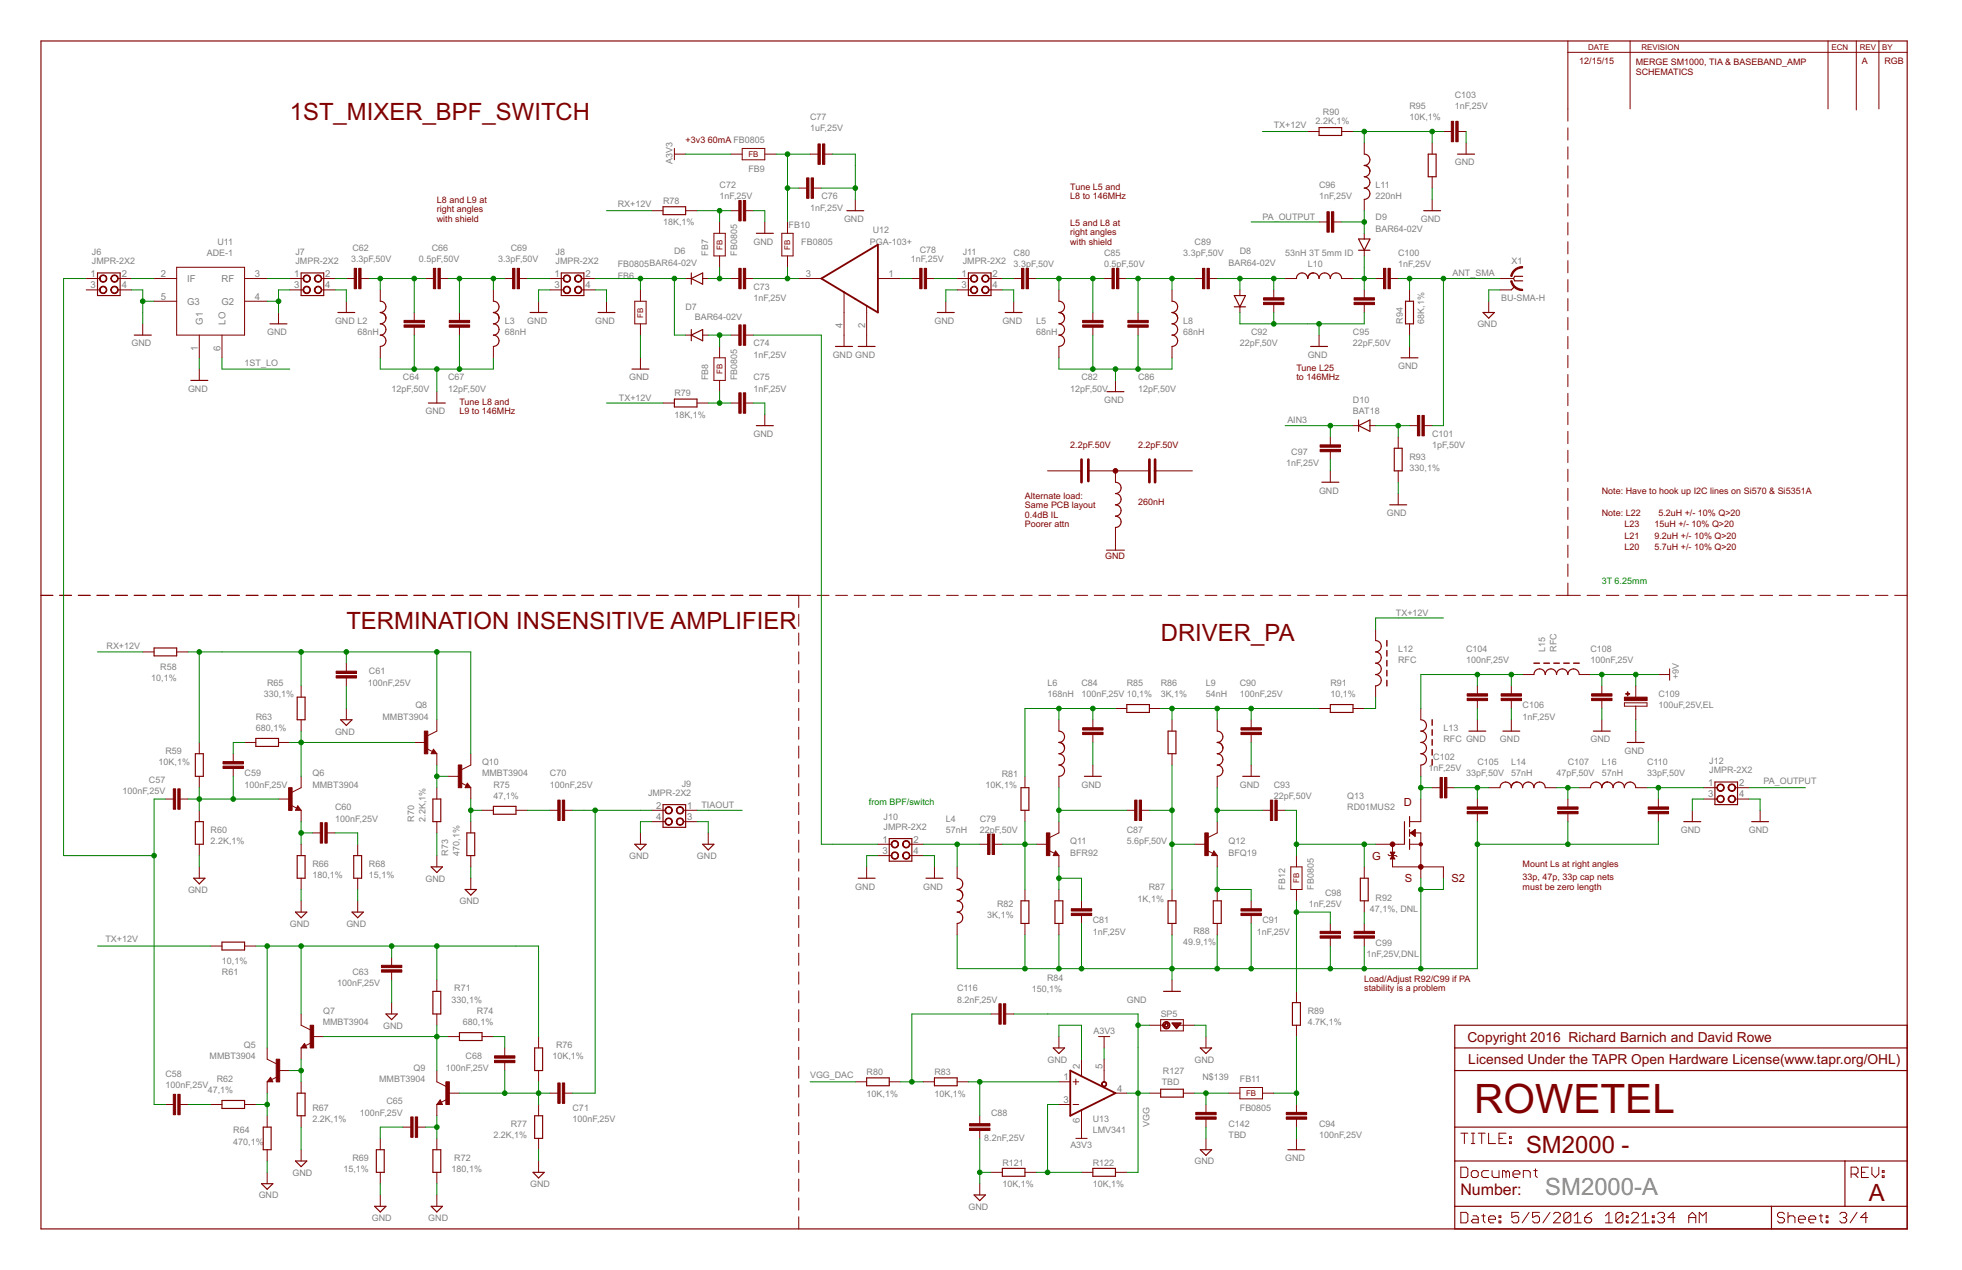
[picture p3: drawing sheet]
<svg xmlns="http://www.w3.org/2000/svg" width="432mm" height="279mm" viewBox="0 0 432 279" stroke-linecap="round" stroke-linejoin="round" font-family="sans-serif">
<defs><g id="words">
<text font-size="10" fill="#800000" x="324.5" y="244.9">ROWETEL</text>
<g font-size="5.9" fill="#800000">
<text x="63.8" y="26.4">1ST_MIXER_BPF_SWITCH</text>
<text x="76.2" y="138.4">TERMINATION INSENSITIVE AMPLIFIER</text>
<text x="255.4" y="140.9">DRIVER_PA</text>
<text x="335.8" y="253.7">SM2000 -</text>
<text x="411.3" y="264.1">A</text>
</g>
<text font-size="5.9" fill="#808080" x="340.1" y="262.9">SM2000-A</text>
<text font-size="3.9" fill="#800000" x="321.4" y="262.9">Number:</text>
<g font-size="3.4" fill="#800000">
<text x="323" y="229.2">Copyright 2016 Richard Barnich and David Rowe</text>
<text x="323.2" y="234">Licensed Under the TAPR Open Hardware License(www.tapr.org/OHL)</text>
</g>
<g font-size="2.8" fill="#800000">
<text x="309" y="177.3">D</text>
<text x="302" y="189.2">G</text>
<text x="309.2" y="193.9">S</text>
<text x="319.4" y="193.9">S2</text>
</g>
<g font-size="2.3" fill="#808080">
<text x="20" y="60.9">1</text>
<text x="20" y="63.4">3</text>
<text x="26.8" y="63.4">4</text>
<text x="26.8" y="60.9">2</text>
<text x="35.4" y="60.9">2</text>
<text x="35.4" y="65.9">5</text>
<text x="41.2" y="62">IF</text>
<text x="48.8" y="62">RF</text>
<text x="56.1" y="65.9">4</text>
<text x="56.1" y="60.9">3</text>
<text x="64.8" y="60.9">1</text>
<text x="64.8" y="63.4">3</text>
<text x="71.6" y="63.4">4</text>
<text x="71.6" y="60.9">2</text>
<text x="122" y="60.9">1</text>
<text x="122" y="63.4">3</text>
<text x="128.8" y="63.4">4</text>
<text x="128.8" y="60.9">2</text>
<text x="177.3" y="60.9">3</text>
<text x="195.5" y="60.9">1</text>
<text x="211.6" y="60.9">1</text>
<text x="211.6" y="63.4">3</text>
<text x="218.5" y="63.4">4</text>
<text x="218.5" y="60.9">2</text>
<text x="41.2" y="67">G3</text>
<text x="44.6" y="71.4" transform="rotate(-90 44.6 71.4)">G1</text>
<text x="48.7" y="67">G2</text>
<text x="49.6" y="71.4" transform="rotate(-90 49.6 71.4)">LO</text>
<text x="43.5" y="77.2" transform="rotate(-90 43.5 77.2)">1</text>
<text x="48.5" y="77.2" transform="rotate(-90 48.5 77.2)">6</text>
<text x="185.4" y="72.2" transform="rotate(-90 185.4 72.2)">4</text>
<text x="190.4" y="72.2" transform="rotate(-90 190.4 72.2)">2</text>
<text x="375.9" y="172.9">1</text>
<text x="382.7" y="172.9">2</text>
<text x="144.4" y="177.9">2</text>
<text x="151.2" y="177.9">1</text>
<text x="375.9" y="175.4">3</text>
<text x="382.7" y="175.4">4</text>
<text x="144.4" y="180.4">4</text>
<text x="151.2" y="180.4">3</text>
<text x="194.2" y="185.4">1</text>
<text x="201" y="185.4">2</text>
<text x="194.2" y="187.9">3</text>
<text x="201" y="187.9">4</text>
<text x="234" y="237.7">1</text>
<text x="237.7" y="235.2" transform="rotate(-90 237.7 235.2)">2</text>
<text x="242.7" y="235.2" transform="rotate(-90 242.7 235.2)">5</text>
<text x="234" y="242.6">3</text>
<text x="245.8" y="240.1">4</text>
<text x="237.7" y="247" transform="rotate(-90 237.7 247)">6</text>
</g>
<g font-size="2.2" fill="#800000">
<text x="347.5" y="14">12/15/15</text>
<text x="360" y="14.4">MERGE SM1000, TIA &amp; BASEBAND_AMP</text>
<text x="360" y="16.5">SCHEMATICS</text>
<text x="409.8" y="14">A</text>
<text x="414.8" y="14">RGB</text>
<text x="150.9" y="31.4">+3v3</text>
<text x="155.8" y="31.4">60mA FB0805</text>
<text x="235.5" y="41.8">Tune L5 and</text>
<text x="96.1" y="44.7">L8 and L9 at</text>
<text x="96.1" y="46.7">right angles</text>
<text x="235.5" y="43.9">L8 to 146MHz</text>
<text x="96.1" y="48.8">with shield</text>
<text x="235.5" y="49.6">L5 and L8 at</text>
<text x="235.5" y="51.7">right angles</text>
<text x="235.5" y="53.8">with shield</text>
<text x="285.3" y="81.6">Tune L25</text>
<text x="285.3" y="83.7">to 146MHz</text>
<text x="101.1" y="89.1">Tune L8 and</text>
<text x="101.1" y="91.2">L9 to 146MHz</text>
<text x="235.5" y="98.6">2.2pF.50V</text>
<text x="250.5" y="98.6">2.2pF.50V</text>
<text x="225.6" y="109.8">Alternate load:</text>
<text x="225.6" y="111.9">Same PCB layout</text>
<text x="225.6" y="113.9">0.4dB IL</text>
<text x="250.5" y="111.1">260nH</text>
<text x="352.5" y="113.6">Note: L22</text>
<text x="352.5" y="108.6">Note: Have to hook up I2C lines on Si570 &amp; Si5351A</text>
<text x="365" y="113.6">5.2uH +/- 10% Q&gt;20</text>
<text x="225.6" y="116">Poorer attn</text>
<text x="357.5" y="116">L23</text>
<text x="357.5" y="118.5">L21</text>
<text x="364.1" y="116">15uH +/- 10% Q&gt;20</text>
<text x="364.1" y="118.5">9.2uH +/- 10% Q&gt;20</text>
<text x="243.2" y="123">GND</text>
<text x="357.5" y="121">L20</text>
<text x="364.1" y="121">5.7uH +/- 10% Q&gt;20</text>
<text x="335.1" y="190.7">Mount Ls at right angles</text>
<text x="335.1" y="193.6">33p, 47p, 33p cap nets</text>
<text x="335.1" y="195.7">must be zero length</text>
<text x="300.3" y="216">Load/Adjust R92/C99 if PA</text>
<text x="300.3" y="218.1">stability is a problem</text>
</g>
<g font-size="2.2" fill="#808080">
<text x="310.2" y="24">R95</text>
<text x="320.2" y="24">1nF,25V</text>
<text x="320.2" y="21.5">C103</text>
<text x="178.3" y="28.9">1uF,25V</text>
<text x="178.3" y="26.4">C77</text>
<text x="280.3" y="28.2">TX+12V</text>
<text x="289.5" y="27.3">2.2K,1%</text>
<text x="291.2" y="25.3">R90</text>
<text x="310.2" y="26.4">10K,1%</text>
<text x="148" y="36.1" transform="rotate(-90 148 36.1)">A3V3</text>
<text x="158.4" y="41.4">C72</text>
<text x="164.7" y="37.8">FB9</text>
<text x="290.3" y="41.4">C96</text>
<text x="302.7" y="41.4">L11</text>
<text x="320.2" y="36.4">GND</text>
<text x="136" y="45.6">RX+12V</text>
<text x="145.9" y="44.9">R78</text>
<text x="158.4" y="43.9">1nF,25V</text>
<text x="178.3" y="46.4">1nF,25V</text>
<text x="180.8" y="43.9">C76</text>
<text x="290.3" y="43.9">1nF,25V</text>
<text x="302.7" y="43.9">220nH</text>
<text x="47.9" y="53.8">U11</text>
<text x="145.9" y="49.6">18K,1%</text>
<text x="165.8" y="53.8">GND</text>
<text x="173.6" y="50.2">FB10</text>
<text x="176.3" y="53.8">FB0805</text>
<text x="185.7" y="48.8">GND</text>
<text x="191.4" y="53.8">PGA-103+</text>
<text x="192.1" y="51.3">U12</text>
<text x="262.9" y="53.8">C89</text>
<text x="277.8" y="48.3">PA_OUTPUT</text>
<text x="302.7" y="51.1">BAR64-02V</text>
<text x="302.7" y="48.4">D9</text>
<text x="312.7" y="48.8">GND</text>
<text x="20.2" y="58.1">JMPR-2X2</text>
<text x="20.2" y="56.1">J6</text>
<text x="45.5" y="56.3">ADE-1</text>
<text x="65" y="58.1">JMPR-2X2</text>
<text x="65" y="56.1">J7</text>
<text x="77.3" y="57.7">3.3pF,50V</text>
<text x="77.6" y="55.2">C62</text>
<text x="92.2" y="57.7">0.5pF,50V</text>
<text x="95" y="55.2">C66</text>
<text x="109.6" y="57.7">3.3pF,50V</text>
<text x="112.4" y="55.2">C69</text>
<text x="122.3" y="58.1">JMPR-2X2</text>
<text x="122.3" y="56.1">J8</text>
<text x="136" y="58.8">FB0805BAR64-02V</text>
<text x="148.4" y="55.8">D6</text>
<text x="155.9" y="56.3" transform="rotate(-90 155.9 56.3)">FB7</text>
<text x="162.2" y="56.3" transform="rotate(-90 162.2 56.3)">FB0805</text>
<text x="200.4" y="57.6">1nF,25V</text>
<text x="202.4" y="55.6">C78</text>
<text x="211.9" y="58.1">JMPR-2X2</text>
<text x="211.9" y="56.1">J11</text>
<text x="223.1" y="58.8">3.3pF,50V</text>
<text x="223.1" y="56.3">C80</text>
<text x="243" y="58.8">0.5pF,50V</text>
<text x="243" y="56.3">C85</text>
<text x="260.4" y="56.3">3.3pF,50V</text>
<text x="270.4" y="58.6">BAR64-02V</text>
<text x="272.9" y="55.8">D8</text>
<text x="282.8" y="56.3">53nH 3T 5mm ID</text>
<text x="287.8" y="58.8">L10</text>
<text x="307.7" y="58.8">1nF,25V</text>
<text x="307.7" y="56.3">C100</text>
<text x="332.7" y="58.1">X1</text>
<text x="136" y="61.3">FB6</text>
<text x="165.8" y="63.8">C73</text>
<text x="319.7" y="60.8">ANT_SMA</text>
<text x="73.7" y="71.2">GND L2</text>
<text x="111.1" y="71.2">L3</text>
<text x="116.1" y="71.2">GND</text>
<text x="131" y="71.2">GND</text>
<text x="150.9" y="68.1">D7</text>
<text x="152.9" y="70.4">BAR64-02V</text>
<text x="165.8" y="66.3">1nF,25V</text>
<text x="205.7" y="71.2">GND</text>
<text x="220.6" y="71.2">GND</text>
<text x="228.1" y="71.2">L5</text>
<text x="260.4" y="71.2">L8</text>
<text x="308.7" y="71.2" transform="rotate(-90 308.7 71.2)">R94</text>
<text x="313.4" y="71.2" transform="rotate(-90 313.4 71.2)">68K,1%</text>
<text x="325.1" y="72">GND</text>
<text x="330.4" y="66.3">BU-SMA-H</text>
<text x="28.9" y="76.2">GND</text>
<text x="58.8" y="73.7">GND</text>
<text x="78.7" y="73.7">68nH</text>
<text x="111.1" y="73.7">68nH</text>
<text x="165.8" y="76.2">C74</text>
<text x="228.1" y="73.7">68nH</text>
<text x="260.4" y="73.7">68nH</text>
<text x="272.9" y="76.2">22pF,50V</text>
<text x="275.4" y="73.7">C92</text>
<text x="297.8" y="76.2">22pF,50V</text>
<text x="297.8" y="73.7">C95</text>
<text x="53.8" y="80.5">1ST_LO</text>
<text x="88.7" y="83.7">C64</text>
<text x="98.6" y="83.7">C67</text>
<text x="138.5" y="83.7">GND</text>
<text x="155.9" y="83.7" transform="rotate(-90 155.9 83.7)">FB8</text>
<text x="162.2" y="83.7" transform="rotate(-90 162.2 83.7)">FB0805</text>
<text x="165.8" y="78.7">1nF,25V</text>
<text x="165.8" y="83.7">C75</text>
<text x="183.3" y="78.7">GND GND</text>
<text x="238" y="83.7">C82</text>
<text x="250.5" y="83.7">C86</text>
<text x="287.8" y="78.7">GND</text>
<text x="307.7" y="81.2">GND</text>
<text x="41.4" y="86.2">GND</text>
<text x="86.2" y="86.2">12pF,50V</text>
<text x="98.6" y="86.2">12pF,50V</text>
<text x="136.2" y="88.2">TX+12V</text>
<text x="148.4" y="87.2">R79</text>
<text x="165.8" y="86.2">1nF,25V</text>
<text x="235.5" y="86.2">12pF,50V</text>
<text x="243" y="88.7">GND</text>
<text x="250.5" y="86.2">12pF,50V</text>
<text x="297.8" y="88.7">D10</text>
<text x="93.6" y="91.2">GND</text>
<text x="148.4" y="91.9">18K,1%</text>
<text x="283.3" y="93.1">AIN3</text>
<text x="297.8" y="91.2">BAT18</text>
<text x="165.8" y="96.1">GND</text>
<text x="284.2" y="100">C97</text>
<text x="310.2" y="101.1">R93</text>
<text x="315.2" y="98.6">1pF,50V</text>
<text x="315.2" y="96.1">C101</text>
<text x="283" y="102.5">1nF,25V</text>
<text x="310.2" y="103.6">330,1%</text>
<text x="290.3" y="108.6">GND</text>
<text x="305.2" y="113.6">GND</text>
<text x="307.2" y="135.5">TX+12V</text>
<text x="23.5" y="142.7">RX+12V</text>
<text x="307.7" y="143.4">L12</text>
<text x="322.7" y="143.4">C104</text>
<text x="340.1" y="143.4" transform="rotate(-90 340.1 143.4)">L15</text>
<text x="342.6" y="143.4" transform="rotate(-90 342.6 143.4)">RFC</text>
<text x="350" y="143.4">C108</text>
<text x="33.3" y="149.8">10,1%</text>
<text x="35.3" y="147.3">R58</text>
<text x="81.2" y="148.3">C61</text>
<text x="307.7" y="145.9">RFC</text>
<text x="322.7" y="145.9">100nF,25V</text>
<text x="350" y="145.9">100nF,25V</text>
<text x="369.5" y="149.5" transform="rotate(-90 369.5 149.5)">+9V</text>
<text x="58.1" y="153.4">330,1%</text>
<text x="58.8" y="150.9">R65</text>
<text x="81" y="150.9">100nF,25V</text>
<text x="91.4" y="155.9">Q8</text>
<text x="230.6" y="153.4">168nH</text>
<text x="230.6" y="150.9">L6</text>
<text x="238" y="153.4">100nF,25V 10,1%</text>
<text x="238" y="150.9">C84</text>
<text x="248" y="150.9">R85</text>
<text x="255.4" y="153.4">3K,1%</text>
<text x="255.4" y="150.9">R86</text>
<text x="265.4" y="153.4">54nH</text>
<text x="265.4" y="150.9">L9</text>
<text x="272.9" y="153.4">100nF,25V</text>
<text x="272.9" y="150.9">C90</text>
<text x="292.8" y="153.4">10,1%</text>
<text x="292.8" y="150.9">R91</text>
<text x="335.1" y="155.9">C106</text>
<text x="365" y="155.9">100uF,25V,EL</text>
<text x="365" y="153.4">C109</text>
<text x="56.3" y="160.8">680,1%</text>
<text x="56.3" y="158.4">R63</text>
<text x="73.7" y="161.6">GND</text>
<text x="84.2" y="158.4">MMBT3904</text>
<text x="317.7" y="160.8">L13</text>
<text x="335.1" y="158.4">1nF,25V</text>
<text x="36.4" y="165.8">R59</text>
<text x="315.4" y="167.2">C102</text>
<text x="317.7" y="163.3">RFC GND</text>
<text x="330.1" y="163.3">GND</text>
<text x="350" y="163.3">GND</text>
<text x="357.5" y="165.8">GND</text>
<text x="32.8" y="172.2">C57</text>
<text x="34.9" y="168.3">10K,1%</text>
<text x="53.8" y="173.3">100nF,25V</text>
<text x="53.8" y="170.8">C59</text>
<text x="68.8" y="173.3">MMBT3904</text>
<text x="68.8" y="170.8">Q6</text>
<text x="106.1" y="170.8">MMBT3904</text>
<text x="106.1" y="168.3">Q10</text>
<text x="108.6" y="173.3">R75</text>
<text x="121" y="173.3">100nF,25V</text>
<text x="121" y="170.8">C70</text>
<text x="150" y="173">J9</text>
<text x="216.9" y="173.4">10K,1%</text>
<text x="220.5" y="171">R81</text>
<text x="238" y="173.3">GND</text>
<text x="272.9" y="173.3">GND</text>
<text x="280.3" y="173.3">C93</text>
<text x="314.4" y="169.7">1nF,25V</text>
<text x="322.7" y="170.8">33pF,50V</text>
<text x="325.1" y="168.3">C105</text>
<text x="332.6" y="170.8">57nH</text>
<text x="332.6" y="168.3">L14</text>
<text x="342.6" y="170.8">47pF,50V</text>
<text x="345.1" y="168.3">C107</text>
<text x="352.5" y="170.8">57nH</text>
<text x="352.5" y="168.3">L16</text>
<text x="362.5" y="170.8">33pF,50V</text>
<text x="362.5" y="168.3">C110</text>
<text x="376.2" y="170.1">JMPR-2X2</text>
<text x="376.2" y="168.1">J12</text>
<text x="388.1" y="172.5">PA_OUTPUT</text>
<text x="26.9" y="174.7">100nF,25V</text>
<text x="73.7" y="178.3">C60</text>
<text x="108.6" y="175.8">47,1%</text>
<text x="142.6" y="175">JMPR-2X2</text>
<text x="154.4" y="177.8">TIAOUT</text>
<text x="280.3" y="175.8">22pF,50V</text>
<text x="296.5" y="178.3">RD01MUS2</text>
<text x="296.5" y="175.8">Q13</text>
<text x="46.4" y="185.7">2.2K,1%</text>
<text x="46.4" y="183.2">R60</text>
<text x="73.7" y="180.8">100nF,25V</text>
<text x="91.2" y="180.8" transform="rotate(-90 91.2 180.8)">R70</text>
<text x="93.6" y="180.8" transform="rotate(-90 93.6 180.8)">2.2K,1%</text>
<text x="194.5" y="182.5">JMPR-2X2</text>
<text x="194.5" y="180.5">J10</text>
<text x="208.2" y="183.2">57nH</text>
<text x="208.2" y="180.8">L4</text>
<text x="215.6" y="183.2">22pF,50V</text>
<text x="215.6" y="180.8">C79</text>
<text x="235.5" y="185.7">Q11</text>
<text x="248" y="185.7">5.6pF,50V</text>
<text x="248" y="183.2">C87</text>
<text x="270.4" y="185.7">Q12</text>
<text x="369.9" y="183.2">GND</text>
<text x="384.9" y="183.2">GND</text>
<text x="68.8" y="190.7">R66</text>
<text x="81.2" y="190.7">R68</text>
<text x="98.6" y="188.2" transform="rotate(-90 98.6 188.2)">R73</text>
<text x="101.1" y="188.2" transform="rotate(-90 101.1 188.2)">470,1%</text>
<text x="138.5" y="189">GND</text>
<text x="153.4" y="189">GND</text>
<text x="235.5" y="188.2">BFR92</text>
<text x="270.4" y="188.2">BFQ19</text>
<text x="41.4" y="196.4">GND</text>
<text x="68.8" y="193.2">180,1%</text>
<text x="81.2" y="193.2">15,1%</text>
<text x="93.6" y="193.9">GND</text>
<text x="188.2" y="195.7">GND</text>
<text x="203.2" y="195.7">GND</text>
<text x="252.8" y="195.8">R87</text>
<text x="282.8" y="195.7" transform="rotate(-90 282.8 195.7)">FB12</text>
<text x="289.2" y="195.7" transform="rotate(-90 289.2 195.7)">FB0805</text>
<text x="291.7" y="197.1">C98</text>
<text x="63.8" y="203.9">GND</text>
<text x="76.2" y="203.9">GND</text>
<text x="101.1" y="198.9">GND</text>
<text x="217.3" y="202.1">3K,1%</text>
<text x="219.5" y="199.6">R82</text>
<text x="240.5" y="203.2">C81</text>
<text x="250.4" y="198.3">1K,1%</text>
<text x="277.8" y="203.2">C91</text>
<text x="288" y="199.6">1nF,25V</text>
<text x="301.5" y="200.7">47,1%, DNL</text>
<text x="302.7" y="198.2">R92</text>
<text x="23.2" y="207.1">TX+12V</text>
<text x="240.5" y="205.6">1nF,25V</text>
<text x="260.4" y="207.9">49.9,1%</text>
<text x="262.6" y="205.4">R88</text>
<text x="276.6" y="205.6">1nF,25V</text>
<text x="302.7" y="208.1">C99</text>
<text x="48.8" y="212">10,1%</text>
<text x="48.8" y="214.5">R61</text>
<text x="77.6" y="214.5">C63</text>
<text x="230.4" y="215.8">R84</text>
<text x="300.7" y="210.6">1nF,25V,DNL</text>
<text x="74.2" y="217">100nF,25V</text>
<text x="99.4" y="220.6">330,1%</text>
<text x="100" y="218.1">R71</text>
<text x="210.6" y="220.6">8.2nF,25V</text>
<text x="210.6" y="218.1">C116</text>
<text x="227.1" y="218.2">150,1%</text>
<text x="248" y="220.6">GND</text>
<text x="71" y="225.6">MMBT3904</text>
<text x="71.1" y="223.1">Q7</text>
<text x="84.3" y="226.3">GND</text>
<text x="101.9" y="225.6">680,1%</text>
<text x="105" y="223.1">R74</text>
<text x="240.6" y="227.4">A3V3</text>
<text x="255.4" y="223.8">SP5</text>
<text x="287.8" y="225.6">4.7K,1%</text>
<text x="287.8" y="223.1">R89</text>
<text x="46.1" y="233">MMBT3904</text>
<text x="53.7" y="230.5">Q5</text>
<text x="102.5" y="233">C68</text>
<text x="121.6" y="233">10K,1%</text>
<text x="122.4" y="230.5">R76</text>
<text x="230.6" y="233.8">GND</text>
<text x="262.9" y="233.8">GND</text>
<text x="36.4" y="239.4">100nF,25V</text>
<text x="36.4" y="236.9">C58</text>
<text x="47.7" y="238">R62</text>
<text x="83.5" y="238">MMBT3904</text>
<text x="91" y="235.5">Q9</text>
<text x="98.1" y="235.5">100nF,25V</text>
<text x="178.3" y="237.3">VGG_DAC</text>
<text x="190.7" y="236.5">R80</text>
<text x="205.7" y="236.5">R83</text>
<text x="255.7" y="238.8">TBD</text>
<text x="255.9" y="236.3">R127</text>
<text x="264.7" y="237.5">N$139</text>
<text x="272.9" y="238">FB11</text>
<text x="45.7" y="240.5">47,1%</text>
<text x="68.8" y="244.4">R67</text>
<text x="79.2" y="245.5">100nF,25V</text>
<text x="85.1" y="243">C65</text>
<text x="126" y="244.4">C71</text>
<text x="190.7" y="241.2">10K,1%</text>
<text x="205.7" y="241.2">10K,1%</text>
<text x="218.1" y="245.5">C88</text>
<text x="272.9" y="244.4">FB0805</text>
<text x="51.3" y="251.8">470,1%</text>
<text x="51.3" y="249.4">R64</text>
<text x="68.8" y="246.9">2.2K,1%</text>
<text x="108.6" y="250.4">2.2K,1%</text>
<text x="112.4" y="248">R77</text>
<text x="126" y="246.9">100nF,25V</text>
<text x="216.6" y="250.9">8.2nF,25V</text>
<text x="240.5" y="249.4">LMV341</text>
<text x="240.5" y="246.9">U13</text>
<text x="253" y="248" transform="rotate(-90 253 248)">VGG</text>
<text x="270.4" y="250.4">TBD</text>
<text x="270.4" y="248">C142</text>
<text x="290.3" y="250.4">100nF,25V</text>
<text x="290.3" y="248">C94</text>
<text x="75.6" y="257.9">15,1%</text>
<text x="77.6" y="255.4">R69</text>
<text x="99.4" y="257.9">180,1%</text>
<text x="100" y="255.4">R72</text>
<text x="220.6" y="256.4">R121</text>
<text x="235.6" y="252.5">A3V3</text>
<text x="240.5" y="256.4">R122</text>
<text x="262.9" y="256.2">GND</text>
<text x="282.8" y="255.4">GND</text>
<text x="56.9" y="263.6">GND</text>
<text x="64.4" y="258.7">GND</text>
<text x="116.7" y="261.2">GND</text>
<text x="220.6" y="261.2">10K,1%</text>
<text x="240.5" y="261.2">10K,1%</text>
<text x="81.8" y="268.6">GND</text>
<text x="94.3" y="268.6">GND</text>
<text x="213.1" y="266.1">GND</text>
</g>
<g font-size="2.2" fill="#008000">
<text x="352.5" y="128.5">3T 6.25mm</text>
<text x="191.2" y="177.2">from BPF/switch</text>
</g>
<g font-size="1.9" fill="#800000">
<text x="349.5" y="11">DATE</text>
<text x="361.2" y="11">REVISION</text>
<text x="403.1" y="11">ECN</text>
<text x="409.3" y="11">REV</text>
<text x="414.3" y="11">BY</text>
<text x="164.7" y="34.5">FB</text>
<text x="159" y="54.9" transform="rotate(-90 159 54.9)">FB</text>
<text x="173.9" y="54.9" transform="rotate(-90 173.9 54.9)">FB</text>
<text x="141.6" y="69.9" transform="rotate(-90 141.6 69.9)">FB</text>
<text x="159" y="82.3" transform="rotate(-90 159 82.3)">FB</text>
<text x="285.9" y="194.3" transform="rotate(-90 285.9 194.3)">FB</text>
<text x="274.2" y="241.1">FB</text>
</g>
</g></defs>
<g fill="none" stroke="#800000" stroke-width=".22">
<path d="M345.1 9v17.6M345.1 11.5h74.6M358.8 9v15M402.3 9v15M408.5 9v15.2M413.5 9v15M148.4 33.9h2.5M148.4 32.7v2.5M160.9 33.9h2.4M163.3 32.7h5v2.5h-5zM168.3 33.9h2.5M178.3 33.9h2"/>
<path d="M181.3 33.9h2M287.8 28.9h2.5M295.3 28.9h2.5M300.2 31.4v2.5M315.2 31.4v2.5M315.2 38.9v2.5M317.7 28.9h2M320.7 28.9h2M322.7 31.4v2.5M345.1 28.1v2.7M345.1 32.3v2.7M345.1 36.5v2.7"/>
<path d="M38.9 58.8h14.9v14.9h-14.9zM143.4 46.4h2.5M150.9 46.4h2.5M157.1 51.3h2.5v5h-2.5zM158.4 48.8v2.5M158.4 56.3v2.5M160.9 46.4h2M163.9 46.4h1.9M168.3 48.8v2.5M172.1 51.3h2.4v5h-2.4zM173.3 48.8v2.5M173.3 56.3v2.5"/>
<path d="M175.8 41.4h2M178.8 41.4h2M188.2 43.9v2.5M290.3 48.8h2M293.3 48.8h2M300.2 43.9v2.5M300.2 51.3v1.3M300.2 55.1v1.2M315.2 43.9v2.5M345.1 40.6v2.7M345.1 44.8v2.7M345.1 49v2.7"/>
<path d="M345.1 53.2v2.7M345.1 57.3v2.7M19 61.3h3M19 63.8h3M26 61.3h2.9M26 63.8h2.9M31.4 71.2v2.5M33.9 61.3h5M33.9 66.3h5M43.9 73.7v5M48.9 73.7v5M53.8 61.3h5"/>
<path d="M53.8 66.3h5M61.3 68.7v2.5M63.8 61.3h3M63.8 63.8h3M70.7 61.3h3M70.7 63.8h3M76.2 61.3h2M76.2 66.3v2.4M79.2 61.3h2M83.7 63.8v2.5M83.7 76.2v2.5M91.2 68.7v2"/>
<path d="M91.2 71.7v2M93.6 61.3h2M96.6 61.3h2M101.1 68.7v2M101.1 71.7v2M108.6 63.8v2.5M108.6 76.2v2.5M111.1 61.3h2M114.1 61.3h2M118.5 66.3v2.4M121 61.3h3M121 63.8h3"/>
<path d="M128 61.3h3M128 63.8h3M133.5 66.3v2.4M139.7 66.3h2.5v4.9h-2.5zM140.9 63.8v2.5M140.9 71.2v2.5M140.9 78.7v2.5M150.9 61.3h1.2M150.9 73.7h1.2M154.6 61.3h1.3M154.6 73.7h1.3M157.1 78.7h2.5v5h-2.5z"/>
<path d="M158.4 76.2v2.5M160.9 61.3h2M160.9 73.7h2M163.9 61.3h1.9M163.9 73.7h1.9M175.8 61.3h5M185.8 64.3v11.9M190.7 67.3v8.9M193.2 61.3h5M200.7 61.3h2M203.7 61.3h2M208.2 66.3v2.4"/>
<path d="M210.7 61.3h2.9M210.7 63.8h2.9M217.6 61.3h3M217.6 63.8h3M223.1 61.3h2M223.1 66.3v2.4M226.1 61.3h2M233 63.8v2.5M233 76.2v2.5M240.5 68.7v2M240.5 71.7v2M243 61.3h2"/>
<path d="M246 61.3h2M250.5 68.7v2M250.5 71.7v2M257.9 63.8v2.5M257.9 76.2v2.5M262.9 61.3h2M265.9 61.3h2M272.9 63.8v1.2M272.9 67.5v1.2M280.3 63.8v2M280.3 66.8v1.9M282.8 61.3h2.5"/>
<path d="M290.3 73.7v2.5M295.3 61.3h2.5M300.2 63.8v2M300.2 66.8v1.9M302.7 61.3h2M305.7 61.3h2M310.2 63.8v2.5M310.2 71.2v2.5M310.2 76.2v2.5M327.6 66.3v2.4M330.1 61.3h3M330.1 63.8h2.5"/>
<path d="M345.1 61.5v2.7M345.1 65.7v2.7M345.1 69.8v2.8M345.1 74v2.7M345.1 78.2v2.7M43.9 81.2v2.5M96.1 86.2v2.5M145.9 88.7h2.5M153.4 88.7h2.5M158.4 83.7v2.5M160.9 88.7h2M163.9 88.7h1.9"/>
<path d="M168.3 91.2v2.4M245.5 83.7v2.5M292.8 96.1v2M292.8 99.1v2M297.8 93.6h1.2M301.5 93.6h1.2M307.7 96.1v2.5M310.2 93.6h2M313.2 93.6h2M345.1 82.4v2.7M345.1 86.6v2.6M345.1 90.7v2.7"/>
<path d="M345.1 94.9v2.7M345.1 99.1v2.7M230.5 103.6h7.5M239.8 103.6h12.9M245.5 103.6v2.5M245.5 116v5M254.2 103.6h8.2M292.8 103.6v2.5M307.7 103.6v2.5M307.7 108.6v2.5M345.1 103.2v2.7M345.1 107.4v2.7"/>
<path d="M345.1 111.6v2.7M345.1 115.8v2.7M345.1 119.9v2.7M9 131h2.6M13.1 131h2.6M17.2 131h2.7M21.3 131h2.7M25.4 131h2.7M29.5 131h2.7M33.6 131h2.7M37.7 131h2.7M41.8 131h2.7"/>
<path d="M46 131h2.6M50.1 131h2.6M54.2 131h2.6M58.3 131h2.6M62.4 131h2.6M66.5 131h2.6M70.6 131h2.6M74.7 131h2.6M78.8 131h2.6M82.9 131h2.6M87 131h2.6M91.1 131h2.6"/>
<path d="M95.2 131h2.6M99.3 131h2.6M103.4 131h2.6M107.5 131h2.6M111.6 131h2.6M115.7 131h2.6M119.8 131h2.6M123.9 131h2.7M128 131h2.7M132.1 131h2.6M136.2 131h2.7M140.3 131h2.7"/>
<path d="M144.4 131h2.7M148.5 131h2.7M152.6 131h2.7M156.7 131h2.7M160.8 131h2.7M165 131h2.6M169.1 131h2.6M173.2 131h5.2M175.8 131v2.6M175.8 135.1v2.7M175.8 139.3v2.6M179.9 131h2.6"/>
<path d="M183.9 131h2.6M188 131h2.6M192 131h2.6M196.1 131h2.6M200.2 131h2.6M204.3 131h2.5M208.3 131h2.6M212.4 131h2.6M216.5 131h2.5M220.5 131h2.6M224.6 131h2.6M228.6 131h2.6"/>
<path d="M232.7 131h2.6M236.8 131h2.6M240.8 131h2.6M243.5 121h4M244.9 131h2.6M249 131h2.6M253 131h2.6M257.1 131h2.6M261.2 131h2.6M265.2 131h2.6M269.3 131h2.6M273.3 131h2.6"/>
<path d="M277.4 131h2.6M281.5 131h2.6M285.6 131h2.5M289.6 131h2.6M293.7 131h2.6M297.8 131h2.5M301.8 131h2.6M302.7 138.5v2.4M305.9 131h2.6M309.9 131h2.6M314 131h2.6M318.1 131h2.6"/>
<path d="M322.1 131h2.6M326.2 131h2.6M330.3 131h2.6M334.3 131h2.6M338.4 131h2.6M342.5 131h5.3M345.1 124.1v2.7M345.1 128.3v2.7M349.3 131h2.7M353.5 131h2.8M357.7 131h2.8M362 131h2.7"/>
<path d="M366.2 131h2.8M370.4 131h2.8M374.7 131h2.7M378.9 131h2.8M383.1 131h2.8M387.3 131h2.8M391.6 131h2.8M395.8 131h2.8M400 131h2.8M404.3 131h2.7M408.5 131h2.8M412.7 131h2.8"/>
<path d="M417 131h2.7M31.4 143.4h2.5M38.9 143.4h2.5M66.3 150.9v2.5M66.3 158.3v2.5M76.2 145.9v2M76.2 148.9v2M76.2 155.9v2.4M96.1 158.3v2.5l-2 1M175.8 143.4v2.7M175.8 147.6v2.6M175.8 151.7v2.7"/>
<path d="M175.8 155.8v2.7M175.8 160v2.6M233 158.3v2.5M240.5 158.3v2.1M245.5 155.9h2.5M253 155.9h2.4M257.9 158.3v2.5M267.9 158.3v2.5M275.4 158.3v2.1M290.3 155.9h2.5M297.8 155.9h2.4M302.7 150.9v2.5"/>
<path d="M312.7 155.9v2.4M325.1 150.9v2M325.1 153.9v2M325.1 158.3v2.5M332.6 150.9v2M332.6 153.9v2M332.6 158.3v2.5M335.1 148.4h2.5M347.6 148.4h2.4M352.5 150.9v2M352.5 153.9v2M352.5 158.3v2.5"/>
<path d="M357.5 154.6h5v.8h-5zM360 150.9v2.5M360 155.4v2.9M365 148.4h2.5M367.5 147.2v2.4M36.4 175.8h2M39.4 175.8h2M43.9 163.3v2.5M43.9 170.8v2.5M43.9 178.3v2.5M51.3 165.8v2M51.3 168.8v2"/>
<path d="M53.8 163.3h2.5M61.3 175.8h2.5M61.3 163.3h2.5M64.1 177.2l1.2 .6M65.5 177.3l.8 1h-1.3zM66.3 170.8v2.5l-2 1M66.3 178.3v2.5M91.2 163.3h2.4M94 164.7l1.2 .6M95.4 164.8l.7 1h-1.2zM96.1 165.8v2.5M96.1 173.3v2.5"/>
<path d="M98.6 170.8h2.5M101.4 172.2l1.2 .6M102.8 172.3l.8 1h-1.2zM103.6 165.8v2.5l-2 1M103.6 173.3v2.5M106.1 178.3h2.5M113.6 178.3h2.5M121 178.3h2M124 178.3h2M143.4 178.3h3M150.4 178.3h3M175.8 164.1v2.7"/>
<path d="M175.8 168.3v2.6M175.8 172.4v2.7M175.8 176.6v2.6M225.6 170.8v2.5M225.6 178.3v2.5M233 170.8v2.5M240.5 161.4v1.9M240.5 168.3v2.5M248 178.3h2M251 178.3h2M257.9 165.8v2.5M267.9 170.8v2.5"/>
<path d="M275.4 161.4v1.9M275.4 168.3v2.5M277.9 178.3h1.9M280.8 178.3h2M312.7 175.8v5h-2.5M312.7 168.3v2.5M315.2 173.3h2M318.2 173.3h2M325.1 175.8v2M325.1 178.8v2M327.6 173.3h2.5M340.1 173.3h2.5"/>
<path d="M345.1 175.8v2M345.1 178.8v2M347.6 173.3h2.4M360 173.3h2.5M360 160.8v2.5M365 175.8v2M365 178.8v2M372.4 178.3v2.5M374.9 175.8h3M374.9 173.3h3M381.9 175.8h3M381.9 173.3h3"/>
<path d="M387.4 178.3v2.5M43.9 185.7v2.5M43.9 190.7v2.5M66.3 185.7v2.5M66.3 193.2v2.5M66.3 198.2v2.5M68.7 183.2h2M71.8 183.2h1.9M78.7 185.7v2.5M78.7 193.2v2.5M78.7 198.2v2.5M96.1 180.8v2.4"/>
<path d="M96.1 188.2v2.5M103.6 180.8v2.4M103.6 188.2v2.5M103.6 193.2v2.5M140.9 183.2v2.5M143.4 180.8h3M150.4 180.8h3M155.9 183.2v2.5M175.8 180.7v2.7M175.8 184.8v2.7M175.8 189v2.6M175.8 193.1v2.7"/>
<path d="M175.8 197.3v2.6M190.7 190.7v2.5M193.2 185.7h3M193.2 188.2h3M200.2 185.7h3M200.2 188.2h3M205.7 190.7v2.5M210.7 190.7v2.5M215.6 185.7h2M218.6 185.7h2M225.6 195.7v2.5M228.1 185.7h2.4"/>
<path d="M230.9 187.1l1.2 .6M232.3 187.2l.7 1h-1.2zM233 180.8v2.4l-1.9 1M233 188.2v2.5M233 195.7v2.5M238 198.2v2M257.9 195.7v2.5M262.9 185.7h2.5M265.7 187.1l1.2 .6M267.1 187.2l.8 1h-1.2zM267.9 180.8v2.4l-2 1M267.9 188.2v2.5"/>
<path d="M267.9 195.7v2.5M275.4 198.2v2M284.1 190.7h2.5v5h-2.5zM285.3 188.2v2.5M285.3 195.7v2.5M300.2 190.7v2.5M300.2 198.2v2.5M302.7 185.7h6.3M305.5 188l.2 .2h1.5l.3 .3M306 187.5h1l-.5 .7zM306 188.9h.9M306 187.6h.9"/>
<path d="M306.1 188.8h.7M306.1 187.7h.7M306.2 188.6h.5M306.2 187.8h.5M306.3 188.5h.4M306.3 187.9h.4M306.4 188.4h.2M306.4 188h.2M306.4 188.3h.1M306.4 188.2h.1M306.5 188.2l.5 .8h-1zM306.5 185.7v5h11.2v2.5"/>
<path d="M310.2 183.2h2.5v10M310.2 185.7h2.5M310.5 183.2l.9-.7v1.5zM310.6 183.3h.8M310.6 183.1h.8M310.7 183.5h.7M310.8 183h.6M310.9 183.6h.5M311 182.9h.4M311.1 183.7h.3M311.1 182.8h.3M311.2 183.8h.2"/>
<path d="M311.3 182.6h.1M311.4 183.9h.1M311.4 182.5h.1M46.4 208.1h2.5M53.8 208.1h2.5M86.2 210.6v2M86.2 213.6v2M96.1 215.6v2.5M175.8 201.4v2.7M175.8 205.5v2.7M175.8 209.7v2.7M175.8 213.8v2.7"/>
<path d="M175.8 218v2.6M210.7 203.2v2.5M225.6 203.2v2.5M233 203.2v2.5M238 201.2v2M257.9 203.2v2.5M257.9 215.6v2.5M267.9 203.2v2.5M275.4 201.2v2M285.3 218.1v2.5M292.8 203.2v1.9M292.8 206.1v2"/>
<path d="M300.2 203.2v1.9M300.2 206.1v2M58.8 230.5v2.5l2 1M58.8 238v2.5M59.5 237l.5 1h-1.2zM61 236.9l-1.2 .6M61.3 235.5h2.5M66.3 223.1v2.5l2 .9M66.3 230.5v2.5M66.3 238v2.5M67 229.6l.5 .9h-1.2zM68.5 229.4l-1.3 .6"/>
<path d="M68.7 228h2.5M86.2 220.6v2.5M96.1 223.1v2.5M96.1 235.5v2.5l2 1M98.6 228h2.5M106.1 228h2.5M111.1 230.5v2M111.1 233.5v2M118.5 228v2.5M118.5 235.5v2.5M175.8 222.1v2.7M175.8 226.3v2.6"/>
<path d="M175.8 230.4v2.7M175.8 234.5v2.7M175.8 238.7v2.7M188.2 238h2.5M195.7 238h2.5M203.2 238h2.5M210.7 238h2.4M218.1 223.1h2M221.1 223.1h2M233 228v2.5M233 238h2.5M236.2 238h1.2"/>
<path d="M236.8 237.4v1.2M238 233v3.8M241.8 228h2.4M243 228v2.5M243 233v5M253 225.6h2.9M255.4 224.3h5v2.5h-5zM257.9 225.1h2l-1 1.2zM258 225.2h1.8M258.1 225.3h1.6M258.2 225.4h1.4M258.3 225.6h4.6"/>
<path d="M258.4 225.7h1M258.5 225.8h.8M258.6 225.9h.6M258.7 226h.4M258.8 226.1h.3M258.9 226.3h.1M265.4 228v2.5M272.9 239.2h5v2.5h-5zM285.3 225.6v2.4M36.4 243h2M39.4 243h2M46.4 243h2.5"/>
<path d="M53.8 243h2.5M58.8 245.5v2.5M58.8 252.9v2.5M58.8 257.9v2.5M66.3 245.5v2.5M66.3 252.9v2.5M83.7 250.4v2.5M83.7 257.9v2.5M88.7 248h2M91.7 248h1.9M96.1 243v2.5M96.1 250.4v2.5"/>
<path d="M96.1 257.9v2.5M96.9 242l.5 1h-1.3zM98.3 241.9l-1.2 .6M98.6 240.5h2.5M118.5 243v2.5M118.5 250.4v2.5M118.5 255.4v2.5M121 240.5h2M124 240.5h2M175.8 242.8v2.7M175.8 247v2.6M175.8 251.1v2.7"/>
<path d="M175.8 255.3v2.6M175.8 259.4v2.7M215.6 245.5v2M215.6 248.5v1.9M218.1 257.9h2.5M225.6 257.9h2.5M233 243h2.5M236.2 243h1.2M236.8 250.4h2.5M238 257.9h2.5M238 244.2v6.2M245.5 257.9h2.5"/>
<path d="M245.5 240.5h2.5M253 240.5h2.4M260.4 240.5h2.5M265.4 243v2M265.4 246v2M265.4 250.4v2.5M270.4 240.5h2.5M277.9 240.5h2.4M285.3 243v2M285.3 246v2M285.3 250.4v2.5M321.5 256.8h1.2l.3 .4v1.5l-.3 .4h-1.2z"/>
<path d="M321.5 249.3h1.5M322.3 249.3v2.3M323.8 257.9l.4-.4h.8l.3 .4v.8l-.3 .4h-.8l-.4-.4zM323.8 249.3h.8M323.8 251.6h.8M324.2 249.3v2.3M325.3 249.3h1.6M326.1 249.3v2.3M327.6 249.3v2.3h1.5M327.6 257.5h-1.1l-.4 .4v.8l.4 .4h1.1M328.4 257.5v1.2l.4 .4h1.1v-1.6M329.9 250.4h.8"/>
<path d="M331.4 249.3h-1.5v2.3h1.5M331.4 257.9l-.3-.4h-.4v1.6M331.4 257.9l.4-.4 .4 .4v1.2M331.4 257.9v1.2M332.2 251.2h.4v.4h-.4zM332.2 250.1h.4v.3h-.4zM333 258.3h1.5v-.4l-.4-.4h-.7l-.4 .4v.8l.4 .4h.7M335.3 259.1v-1.6h1.1l.4 .4v1.2M337.5 257.5h.8M337.9 257.2v1.5l.4 .4M407.4 258.3h1.1l.4-.4v-.7l-.4-.4h-1.1v2.3M408.2 258.3l.7 .8"/>
<path d="M409.7 257.9h.7M411.2 256.8h-1.5v2.3h1.5M412 256.8v1.5l.7 .8 .8-.8v-1.5M414.3 258.7h.4v.4h-.4zM414.3 257.5h.4v.4h-.4zM83.7 262.9v2.5M96.1 262.9v2.5M175.8 263.5v2.7M175.8 267.7v2.7M215.6 260.4v2.5M321.5 266.7h1.2l.3 .4v1.5l-.3 .4h-1.2zM324.2 267.5h.8l.3 .4v1.1h-1.1l-.4-.4 .4-.4h1.1"/>
<path d="M326.1 267.5h.8M326.5 267.1v1.5l.4 .4M327.6 268.2h1.5v-.3l-.3-.4h-.8l-.4 .4v.7l.4 .4h.8M329.9 268.6h.4v.4h-.4zM329.9 267.5h.4v.4h-.4zM334.2 266.7h-1.5v1.2l.8-.4h.4l.3 .4v.7l-.3 .4h-.8l-.4-.4M336.5 266.7l-1.5 2.3M338.8 266.7h-1.5v1.2l.8-.4h.3l.4 .4v.7l-.4 .4h-.7l-.4-.4M341.1 266.7l-1.5 2.3M341.9 267.1l.4-.4h.7l.4 .4v.4l-1.5 1.5h1.5M345.7 267.1v1.5l-.4 .4h-.7l-.4-.4M345.7 267.1l-.4-.4h-.7l-.4 .4v1.5"/>
<path d="M345.7 267.1l-1.5 1.5M346.5 269h1.5M346.5 267.5l.7-.8v2.3M348.8 267.9h1.1l.4 .3v.4l-.4 .4h-.8l-.3-.4zM350.3 266.7l-.8 .4-.7 .8M353.3 269h1.6M353.3 267.5l.8-.8v2.3M357.2 267.1v1.5l-.4 .4h-.8l-.4-.4M357.2 267.1l-.4-.4h-.8l-.4 .4v1.5M357.2 267.1l-1.6 1.5M357.9 268.6h.4v.4h-.4zM357.9 267.5h.4v.4h-.4z"/>
<path d="M359.1 267.1l.4-.4h.7l.4 .4v.4l-1.5 1.5h1.5M361.4 269h1.5M361.4 267.5l.7-.8v2.3M363.6 268.6h.4v.4h-.4zM363.6 267.5h.4v.4h-.4zM364.8 267.1l.4-.4h.8l.3 .4v.4l-.3 .4M365.6 267.9h.4M366 267.9l.3 .3v.4l-.3 .4h-.8l-.4-.4M368.6 267.9h-1.5l1.1-1.2v2.3M371.7 267.9h1.5M371.7 269v-1.5l.7-.8 .8 .8v1.5M374 269v-2.3l.7 .8 .8-.8v2.3"/>
<path d="M392.7 267.1l-.4-.4h-.7l-.4 .4v.4l.4 .4h.7l.4 .3v.4l-.4 .4h-.7l-.4-.4M393.5 267.9l.4-.4h.8l.3 .4v1.1M393.5 266.7v2.3M395.8 268.2h1.5v-.3l-.4-.4h-.7l-.4 .4v.7l.4 .4h.7M398.1 268.2h1.5v-.3l-.4-.4h-.7l-.4 .4v.7l.4 .4h.7M400.4 267.5h.7M400.7 267.1v1.5l.4 .4M401.9 268.6h.4v.4h-.4zM401.9 267.5h.4v.4h-.4zM404.9 267.1l.4-.4h.7l.4 .4v.4l-.4 .4M405.7 267.9h.3M406 267.9l.4 .3v.4l-.4 .4h-.7l-.4-.4"/>
<path d="M408.7 266.7l-1.5 2.3M411 267.9h-1.5l1.1-1.2v2.3"/>
</g>
<path d="M238 101.1v5M239.5 101.1v4.7M253 101.1v5M254.2 101.1v5" fill="none" stroke="#800000" stroke-width=".59"/>
<g fill="none" stroke="#800000" stroke-width=".25">
<path d="M9 9h410.7v261.4h-410.7zM290.3 28.1h5v1.7h-5zM300.2 33.9a1.25 1.25 0 0 1 1.3 1.3 1.25 1.25 0 0 1-1.3 1.2 1.24 1.24 0 0 1 1.3 1.2 1.24 1.24 0 0 1-1.3 1.3 1.25 1.25 0 0 1 1.3 1.2 1.25 1.25 0 0 1-1.3 1.3 1.24 1.24 0 0 1 1.3 1.2 1.24 1.24 0 0 1-1.3 1.3M314.3 33.9h1.8v5h-1.8zM320.8 33.9h3.7M145.9 45.5h5v1.7h-5zM166.5 51.3h3.7M186.4 46.4h3.7M299 52.6h2.5l-1.3 2.5zM299 55.1h2.5M313.3 46.4h3.8M21.5 60h4.9v5h-4.9z"/>
<path d="M29.5 73.7h3.8M59.4 71.2h3.8M66.3 60h4.9v5h-4.9zM74.4 68.7h3.7M83.7 66.3a1.24 1.24 0 0 1 1.2 1.2 1.24 1.24 0 0 1-1.2 1.2 1.25 1.25 0 0 1 1.2 1.3 1.25 1.25 0 0 1-1.2 1.2 1.24 1.24 0 0 1 1.2 1.3 1.24 1.24 0 0 1-1.2 1.2 1.25 1.25 0 0 1 1.2 1.3 1.25 1.25 0 0 1-1.2 1.2M108.6 66.3a1.24 1.24 0 0 1 1.2 1.2 1.24 1.24 0 0 1-1.2 1.2 1.25 1.25 0 0 1 1.2 1.3 1.25 1.25 0 0 1-1.2 1.2 1.24 1.24 0 0 1 1.2 1.3 1.24 1.24 0 0 1-1.2 1.2 1.25 1.25 0 0 1 1.2 1.3 1.25 1.25 0 0 1-1.2 1.2M116.7 68.7h3.7M123.5 60h5v5h-5zM131.6 68.7h3.7M152.1 61.3l2.5-1.3v2.5zM152.1 60v2.5M152.1 72.5v2.5"/>
<path d="M152.1 73.7l2.5-1.2v2.5zM183.9 76.2h3.7M188.9 76.2h3.7M206.3 68.7h3.7M213.1 60h5v5h-5zM221.2 68.7h3.8M233 66.3a1.24 1.24 0 0 1 1.3 1.2 1.24 1.24 0 0 1-1.3 1.2 1.25 1.25 0 0 1 1.3 1.3 1.25 1.25 0 0 1-1.3 1.2 1.24 1.24 0 0 1 1.3 1.3 1.24 1.24 0 0 1-1.3 1.2 1.25 1.25 0 0 1 1.3 1.3 1.25 1.25 0 0 1-1.3 1.2M257.9 66.3a1.24 1.24 0 0 1 1.3 1.2 1.24 1.24 0 0 1-1.3 1.2 1.25 1.25 0 0 1 1.3 1.3 1.25 1.25 0 0 1-1.3 1.2 1.24 1.24 0 0 1 1.3 1.3 1.24 1.24 0 0 1-1.3 1.2 1.25 1.25 0 0 1 1.3 1.3 1.25 1.25 0 0 1-1.3 1.2M271.6 65h2.5l-1.2 2.5zM271.6 67.5h2.5M285.3 61.3a1.24 1.24 0 0 1 1.3-1.3 1.24 1.24 0 0 1 1.2 1.3 1.25 1.25 0 0 1 1.3-1.3 1.25 1.25 0 0 1 1.2 1.3 1.24 1.24 0 0 1 1.2-1.3 1.24 1.24 0 0 1 1.3 1.3 1.25 1.25 0 0 1 1.2-1.3 1.25 1.25 0 0 1 1.3 1.3M288.4 76.2h3.8"/>
<path d="M308.3 78.7h3.8M309.3 66.3h1.8v4.9h-1.8zM326.4 68.7h2.5l-1.3 1.3zM333.4 63l-.8 .8M335.1 60.8h-1.7l-.3 .5 .3 .5h1.7M42 83.7h3.7M94.3 88.7h3.7M139.1 81.2h3.7M148.4 87.8h5v1.7h-5zM166.5 93.6h3.7M243.6 86.2h3.8M299 93.6l2.5-1.2v2.5z"/>
<path d="M299 92.4v2.5M306.9 98.6h1.7v5h-1.7zM245.5 106.1a1.25 1.25 0 0 1 1.2 1.2 1.25 1.25 0 0 1-1.2 1.3 1.24 1.24 0 0 1 1.2 1.2 1.24 1.24 0 0 1-1.2 1.3 1.25 1.25 0 0 1 1.2 1.2 1.25 1.25 0 0 1-1.2 1.3 1.24 1.24 0 0 1 1.2 1.2 1.24 1.24 0 0 1-1.2 1.2M290.9 106.1h3.8M305.9 111.1h3.7M33.9 142.6h5v1.7h-5zM65.4 153.4h1.7v4.9h-1.7zM75 158.3h2.5l-1.3 1.3zM248 155h5v1.7h-5zM292.8 155h5v1.7h-5zM302.7 140.9a1.25 1.25 0 0 1 1.3 1.3 1.25 1.25 0 0 1-1.3 1.2 1.24 1.24 0 0 1 1.3 1.3 1.24 1.24 0 0 1-1.3 1.2 1.25 1.25 0 0 1 1.3 1.3 1.25 1.25 0 0 1-1.3 1.2 1.25 1.25 0 0 1 1.3 1.2 1.25 1.25 0 0 1-1.3 1.3M312.7 158.3a1.25 1.25 0 0 1 1.2 1.3 1.25 1.25 0 0 1-1.2 1.2 1.25 1.25 0 0 1 1.2 1.3 1.25 1.25 0 0 1-1.2 1.2 1.24 1.24 0 0 1 1.2 1.3 1.24 1.24 0 0 1-1.2 1.2 1.25 1.25 0 0 1 1.2 1.3 1.25 1.25 0 0 1-1.2 1.2"/>
<path d="M337.6 148.4a1.25 1.25 0 0 1 1.2-1.2 1.25 1.25 0 0 1 1.3 1.2 1.24 1.24 0 0 1 1.2-1.2 1.24 1.24 0 0 1 1.3 1.2 1.25 1.25 0 0 1 1.2-1.2 1.25 1.25 0 0 1 1.3 1.2 1.25 1.25 0 0 1 1.2-1.2 1.25 1.25 0 0 1 1.3 1.2M43 165.8h1.7v5h-1.7zM56.3 162.5h5v1.7h-5zM65.5 177.8l.1 .2h-.3l.2-.5 .5 .6h-.7M95.3 175.8h1.7v5h-1.7zM95.4 165.3l.1 .3h-.4l.3-.5 .5 .6h-.8M102.8 172.8l.2 .2h-.4l.2-.4 .6 .6h-.8M108.6 177.4h5v1.7h-5zM145.9 177h5v5h-5zM224.7 173.3h1.7v5h-1.7zM233 160.8a1.25 1.25 0 0 1 1.3 1.3 1.25 1.25 0 0 1-1.3 1.2 1.24 1.24 0 0 1 1.3 1.3 1.24 1.24 0 0 1-1.3 1.2 1.25 1.25 0 0 1 1.3 1.3 1.25 1.25 0 0 1-1.3 1.2 1.24 1.24 0 0 1 1.3 1.3 1.24 1.24 0 0 1-1.3 1.2M238.7 170.8h3.7"/>
<path d="M257.1 160.8h1.7v5h-1.7zM267.9 160.8a1.25 1.25 0 0 1 1.2 1.3 1.25 1.25 0 0 1-1.2 1.2 1.24 1.24 0 0 1 1.2 1.3 1.24 1.24 0 0 1-1.2 1.2 1.25 1.25 0 0 1 1.2 1.3 1.25 1.25 0 0 1-1.2 1.2 1.24 1.24 0 0 1 1.2 1.3 1.24 1.24 0 0 1-1.2 1.2M273.5 170.8h3.7M310.2 179.6v2.3M323.3 160.8h3.7M330.1 173.3a1.25 1.25 0 0 1 1.3-1.3 1.25 1.25 0 0 1 1.2 1.3 1.25 1.25 0 0 1 1.3-1.3 1.25 1.25 0 0 1 1.2 1.3 1.24 1.24 0 0 1 1.2-1.3 1.24 1.24 0 0 1 1.3 1.3 1.25 1.25 0 0 1 1.2-1.3 1.25 1.25 0 0 1 1.3 1.3M330.8 160.8h3.7M350 173.3a1.25 1.25 0 0 1 1.3-1.3 1.25 1.25 0 0 1 1.2 1.3 1.24 1.24 0 0 1 1.3-1.3 1.24 1.24 0 0 1 1.2 1.3 1.25 1.25 0 0 1 1.3-1.3 1.25 1.25 0 0 1 1.2 1.3 1.25 1.25 0 0 1 1.3-1.3 1.25 1.25 0 0 1 1.2 1.3M350.7 160.8h3.7M358.1 163.3h3.8M377.4 172h5v5h-5zM42.6 193.2h2.5l-1.2 1.3z"/>
<path d="M43 180.8h1.7v4.9h-1.7zM65.4 188.2h1.7v5h-1.7zM77.9 188.2h1.7v5h-1.7zM94.9 190.7h2.5l-1.3 1.3zM102.4 195.7h2.5l-1.3 1.2zM102.7 183.2h1.8v5h-1.8zM139.7 185.7h2.5l-1.3 1.3zM154.6 185.7h2.5l-1.2 1.3zM188.9 193.2h3.7M195.7 184.5h5v5h-5zM203.8 193.2h3.7M210.7 193.2a1.24 1.24 0 0 1 1.2 1.2 1.24 1.24 0 0 1-1.2 1.3 1.25 1.25 0 0 1 1.2 1.2 1.25 1.25 0 0 1-1.2 1.3 1.24 1.24 0 0 1 1.2 1.2 1.24 1.24 0 0 1-1.2 1.3 1.25 1.25 0 0 1 1.2 1.2 1.25 1.25 0 0 1-1.2 1.3"/>
<path d="M224.7 198.2h1.7v5h-1.7zM232.2 198.2h1.7v5h-1.7zM232.3 187.7l.1 .3h-.3l.2-.5 .5 .6h-.7M257.1 198.2h1.7v5h-1.7zM267 198.2h1.8v5h-1.8zM267.1 187.7l.2 .3h-.4l.2-.5 .6 .6h-.8M299.4 193.2h1.7v5h-1.7zM309.1 180.8v4.9M310.2 182.5v1.5M310.2 184.6v2.3M370.6 180.8h3.7M385.5 180.8h3.7"/>
<path d="M48.9 207.3h4.9v1.7h-4.9zM65 200.7h2.5l-1.2 1.2zM77.5 200.7h2.5l-1.3 1.2zM95.3 218.1h1.7v5h-1.7zM256.1 218.1h3.7M59.5 237.5l-.1 .3h.4l-.3-.5-.4 .6h.7M67 230l-.1 .3h.4l-.3-.5-.5 .6h.8M84.9 223.1h2.5l-1.2 1.2zM101.1 227.2h5v1.7h-5zM117.7 230.5h1.7v5h-1.7zM190.7 237.1h5v1.8h-5zM205.7 237.1h5v1.8h-5z"/>
<path d="M231.8 230.5h2.5l-1.3 1.3zM255.4 239.6h5v1.8h-5zM264.2 230.5h2.5l-1.3 1.3zM284.4 220.6h1.8v5h-1.8zM320.2 235.5h99.5M320.2 230.5h99.5M419.7 225.6h-99.5v44.8M48.9 242.1h4.9v1.8h-4.9zM57.9 248h1.8v4.9h-1.8zM65 255.4h2.5l-1.2 1.3zM65.4 240.5h1.7v5h-1.7zM82.8 252.9h1.8v5h-1.8z"/>
<path d="M95.3 252.9h1.7v5h-1.7zM96.9 242.5l-.1 .2h.3l-.2-.5-.5 .7h.7M117.3 257.9h2.5l-1.3 1.3zM117.7 245.5h1.7v4.9h-1.7zM220.6 257h5v1.8h-5zM240.5 257h5v1.8h-5zM264.2 252.9h2.5l-1.3 1.3zM283.4 252.9h3.8M320.2 255.4h99.5M320.2 248h99.5M406 255.4v10M57.6 260.4h2.4l-1.2 1.2z"/>
<path d="M82.4 265.4h2.5l-1.2 1.2zM94.9 265.4h2.5l-1.3 1.2zM214.4 262.9h2.5l-1.3 1.2zM320.2 265.4h99.5M389.9 265.4v5"/>
</g>
<g fill="#800000" stroke="#800000" stroke-width=".22">
<path d="M213.7 60.8a.82 .82 0 0 1 1.3 0 .82 .82 0 0 1-.4 1.3 .82 .82 0 0 1-1-.8h.1a.67 .67 0 0 1 .9-.6 .67 .67 0 0 1 .2 1.1 .67 .67 0 0 1-1.1-.3v-.2h-.1z" fill-rule="evenodd"/>
<path d="M216.2 60.8a.82 .82 0 0 1 1.3 0 .82 .82 0 0 1-.4 1.3 .82 .82 0 0 1-1.1-.8h.2a.67 .67 0 0 1 .9-.6 .67 .67 0 0 1 .2 1.1 .67 .67 0 0 1-1.1-.3v-.2h-.2z" fill-rule="evenodd"/>
<path d="M216.2 63.3a.82 .82 0 0 1 1.3 0 .82 .82 0 0 1-.4 1.2 .82 .82 0 0 1-1.1-.7h.2a.67 .67 0 0 1 .9-.7 .67 .67 0 0 1 .2 1.1 .67 .67 0 0 1-1.1-.2v-.2h-.2z" fill-rule="evenodd"/>
<path d="M213.7 63.3a.82 .82 0 0 1 1.3 0 .82 .82 0 0 1-.4 1.2 .82 .82 0 0 1-1-.7h.1a.67 .67 0 0 1 .9-.7 .67 .67 0 0 1 .2 1.1 .67 .67 0 0 1-1.1-.2v-.2h-.1z" fill-rule="evenodd"/>
<path d="M124.1 60.8a.82 .82 0 0 1 1.3 0 .82 .82 0 0 1-.4 1.3 .82 .82 0 0 1-1-.8h.1a.68 .68 0 0 1 1-.6 .68 .68 0 0 1 .1 1.2 .68 .68 0 0 1-1.1-.4v-.2h-.1z" fill-rule="evenodd"/>
<path d="M126.6 60.8a.82 .82 0 0 1 1.3 0 .82 .82 0 0 1-.4 1.3 .82 .82 0 0 1-1.1-.8h.2a.67 .67 0 0 1 .9-.6 .67 .67 0 0 1 .2 1.1 .67 .67 0 0 1-1.1-.3v-.2h-.2z" fill-rule="evenodd"/>
<path d="M126.6 63.3a.82 .82 0 0 1 1.3 0 .82 .82 0 0 1-.4 1.2 .82 .82 0 0 1-1.1-.7h.2a.67 .67 0 0 1 .9-.7 .67 .67 0 0 1 .2 1.1 .67 .67 0 0 1-1.1-.2v-.2h-.2z" fill-rule="evenodd"/>
<path d="M124.1 63.3a.82 .82 0 0 1 1.3 0 .82 .82 0 0 1-.4 1.2 .82 .82 0 0 1-1-.7h.1a.68 .68 0 0 1 1-.6 .68 .68 0 0 1 .1 1.1 .68 .68 0 0 1-1.1-.3v-.2h-.1z" fill-rule="evenodd"/>
<path d="M66.9 60.8a.82 .82 0 0 1 1.3 0 .82 .82 0 0 1-.4 1.3 .82 .82 0 0 1-1.1-.8h.1a.67 .67 0 0 1 1-.6 .67 .67 0 0 1 .2 1.1 .67 .67 0 0 1-1.1-.3l-.1-.2h-.1z" fill-rule="evenodd"/>
<path d="M69.4 60.8a.82 .82 0 0 1 1.3 .1 .82 .82 0 0 1-.5 1.2 .82 .82 0 0 1-1-.8h.1a.68 .68 0 0 1 1-.7 .68 .68 0 0 1 .2 1.2 .68 .68 0 0 1-1.1-.3l-.1-.2h-.1z" fill-rule="evenodd"/>
<path d="M69.4 63.3a.82 .82 0 0 1 1.3 0 .82 .82 0 0 1-.5 1.3 .82 .82 0 0 1-1-.8h.1a.68 .68 0 0 1 1-.7 .68 .68 0 0 1 .2 1.1 .68 .68 0 0 1-1.1-.2l-.1-.2h-.1z" fill-rule="evenodd"/>
<path d="M66.9 63.3a.82 .82 0 0 1 1.3 0 .82 .82 0 0 1-.4 1.2 .82 .82 0 0 1-1.1-.7h.1a.67 .67 0 0 1 1-.7 .67 .67 0 0 1 .2 1.1 .67 .67 0 0 1-1.1-.2l-.1-.2h-.1z" fill-rule="evenodd"/>
<path d="M22.1 60.8a.82 .82 0 0 1 1.3 0 .82 .82 0 0 1-.5 1.3 .82 .82 0 0 1-1-.8h.1a.67 .67 0 0 1 1-.6 .67 .67 0 0 1 .2 1.1 .67 .67 0 0 1-1.1-.3l-.1-.2h-.1z" fill-rule="evenodd"/>
<path d="M24.6 60.8a.82 .82 0 0 1 1.3 0 .82 .82 0 0 1-.5 1.3 .82 .82 0 0 1-1-.8h.1a.68 .68 0 0 1 1-.6 .68 .68 0 0 1 .1 1.2 .68 .68 0 0 1-1-.4l-.1-.2h-.1z" fill-rule="evenodd"/>
<path d="M24.6 63.3a.82 .82 0 0 1 1.3 0 .82 .82 0 0 1-.4 1.2 .82 .82 0 0 1-1.1-.7h.1a.68 .68 0 0 1 1-.6 .68 .68 0 0 1 .1 1.1 .68 .68 0 0 1-1-.3l-.1-.2h-.1z" fill-rule="evenodd"/>
<path d="M22.1 63.3a.82 .82 0 0 1 1.3 0 .82 .82 0 0 1-.4 1.2 .82 .82 0 0 1-1.1-.7h.1a.67 .67 0 0 1 1-.7 .67 .67 0 0 1 .2 1.1 .67 .67 0 0 1-1.1-.2l-.1-.2h-.1z" fill-rule="evenodd"/>
<path d="M333.2 59.4l1.2-.7h.7v.2a2.32 2.32 0 0 0-2.3 1.9h-.3v-.3z" fill-rule="evenodd"/>
<path d="M332.5 61.8h.3a2.32 2.32 0 0 0 2.3 1.8v.3a2.58 2.58 0 0 1-2.6-2.1z" fill-rule="evenodd"/>
<path d="M149 177.8a.82 .82 0 0 1 1.3 0 .82 .82 0 0 1-.4 1.2 .82 .82 0 0 1-1.1-.7h.2a.68 .68 0 0 1 1-.6 .68 .68 0 0 1 .1 1.1 .68 .68 0 0 1-1.1-.3v-.2h-.2z" fill-rule="evenodd"/>
<path d="M146.5 177.8a.82 .82 0 0 1 1.3 0 .82 .82 0 0 1-.4 1.2 .82 .82 0 0 1-1.1-.7h.2a.67 .67 0 0 1 .9-.7 .67 .67 0 0 1 .2 1.1 .67 .67 0 0 1-1.1-.2v-.2h-.2z" fill-rule="evenodd"/>
<path d="M146.5 180.3a.82 .82 0 0 1 1.3 0 .82 .82 0 0 1-.4 1.2 .82 .82 0 0 1-1.1-.7h.2a.67 .67 0 0 1 .9-.7 .67 .67 0 0 1 .2 1.1 .67 .67 0 0 1-1.1-.2v-.2h-.2z" fill-rule="evenodd"/>
<path d="M149 180.3a.82 .82 0 0 1 1.3 0 .82 .82 0 0 1-.4 1.2 .82 .82 0 0 1-1.1-.7h.2a.68 .68 0 0 1 1-.6 .68 .68 0 0 1 .1 1.1 .68 .68 0 0 1-1.1-.3v-.2h-.2z" fill-rule="evenodd"/>
<path d="M196.3 185.2a.82 .82 0 0 1 1.3 .1 .82 .82 0 0 1-.4 1.2 .82 .82 0 0 1-1.1-.8h.2a.67 .67 0 0 1 .9-.6 .67 .67 0 0 1 .2 1.1 .67 .67 0 0 1-1.1-.3v-.2h-.2z" fill-rule="evenodd"/>
<path d="M198.8 185.2a.82 .82 0 0 1 1.3 .1 .82 .82 0 0 1-.4 1.2 .82 .82 0 0 1-1.1-.8h.2a.68 .68 0 0 1 1-.5 .68 .68 0 0 1 .1 1.1 .68 .68 0 0 1-1.1-.4v-.2h-.2z" fill-rule="evenodd"/>
<path d="M198.8 187.7a.82 .82 0 0 1 1.3 .1 .82 .82 0 0 1-.4 1.2 .82 .82 0 0 1-1.1-.8h.2a.68 .68 0 0 1 1-.5 .68 .68 0 0 1 .1 1.1 .68 .68 0 0 1-1.1-.4v-.2h-.2z" fill-rule="evenodd"/>
<path d="M196.3 187.7a.82 .82 0 0 1 1.3 .1 .82 .82 0 0 1-.4 1.2 .82 .82 0 0 1-1.1-.8h.2a.67 .67 0 0 1 .9-.6 .67 .67 0 0 1 .2 1.1 .67 .67 0 0 1-1.1-.3v-.2h-.2z" fill-rule="evenodd"/>
<path d="M378 172.8a.82 .82 0 0 1 1.3 0 .82 .82 0 0 1-.4 1.3 .82 .82 0 0 1-1.1-.8h.2a.68 .68 0 0 1 1-.6 .68 .68 0 0 1 .1 1.2 .68 .68 0 0 1-1.1-.4v-.2h-.2z" fill-rule="evenodd"/>
<path d="M380.5 172.8a.82 .82 0 0 1 1.3 0 .82 .82 0 0 1-.4 1.3 .82 .82 0 0 1-1.1-.8h.2a.67 .67 0 0 1 .9-.7 .67 .67 0 0 1 .2 1.1 .67 .67 0 0 1-1.1-.2v-.2h-.2z" fill-rule="evenodd"/>
<path d="M380.5 175.3a.82 .82 0 0 1 1.3 0 .82 .82 0 0 1-.4 1.3 .82 .82 0 0 1-1.1-.8h.2a.67 .67 0 0 1 .9-.7 .67 .67 0 0 1 .2 1.1 .67 .67 0 0 1-1.1-.2v-.2h-.2z" fill-rule="evenodd"/>
<path d="M378 175.3a.82 .82 0 0 1 1.3 0 .82 .82 0 0 1-.4 1.3 .82 .82 0 0 1-1.1-.8h.2a.68 .68 0 0 1 1-.6 .68 .68 0 0 1 .1 1.2 .68 .68 0 0 1-1.1-.4v-.2h-.2z" fill-rule="evenodd"/>
<path d="M256.1 225.1a.82 .82 0 0 1 1.3 .1 .82 .82 0 0 1-.5 1.2 .82 .82 0 0 1-1-.8h.1a.67 .67 0 0 1 .9-.7 .67 .67 0 0 1 .2 1.1 .67 .67 0 0 1-1-.2l-.1-.2h-.1z" fill-rule="evenodd"/>
<path d="M256.4 225.2a.45 .45 0 0 1 .7 .2 .45 .45 0 0 1-.3 .6 .45 .45 0 0 1-.6-.4h.2a.31 .31 0 0 1 .4-.3 .31 .31 0 0 1 .1 .5 .31 .31 0 0 1-.5-.1l-.2-.1z" fill-rule="evenodd"/>
<path d="M242.6 238.1a.57 .57 0 0 1 .9 .1 .57 .57 0 0 1-.4 .9 .57 .57 0 0 1-.7-.6h.2a.42 .42 0 0 1 .5-.4 .42 .42 0 0 1 .2 .6 .42 .42 0 0 1-.7 0l-.2-.2z" fill-rule="evenodd"/>
<circle cx="245.5" cy="103.6" r=".51"/>
<circle cx="312.7" cy="185.7" r=".36"/>
<circle cx="306.5" cy="185.7" r=".51"/>
<circle cx="312.7" cy="190.7" r=".51"/>
</g>
<g fill="#800000" stroke="#800000" stroke-width=".22">
<path d="M88.9 70.5h4.5v.5h-4.5z"/>
<path d="M88.9 71.5h4.5v.5h-4.5z"/>
<path d="M79 59h.5v4.5h-.5z"/>
<path d="M78 59h.5v4.5h-.5z"/>
<path d="M113.8 59h.5v4.5h-.5z"/>
<path d="M112.8 59h.5v4.5h-.5z"/>
<path d="M98.9 71.5h4.5v.5h-4.5z"/>
<path d="M98.9 70.5h4.5v.5h-4.5z"/>
<path d="M96.4 59h.5v4.5h-.5z"/>
<path d="M95.4 59h.5v4.5h-.5z"/>
<path d="M162.6 86.4h.5v4.5h-.5z"/>
<path d="M163.6 86.4h.5v4.5h-.5z"/>
<path d="M162.6 44.1h.5v4.5h-.5z"/>
<path d="M163.6 44.1h.5v4.5h-.5z"/>
<path d="M162.6 59h.5v4.5h-.5z"/>
<path d="M163.6 59h.5v4.5h-.5z"/>
<path d="M177.5 39.1h.5v4.5h-.5z"/>
<path d="M178.5 39.1h.5v4.5h-.5z"/>
<path d="M180 31.7h.5v4.5h-.5z"/>
<path d="M181 31.7h.5v4.5h-.5z"/>
<path d="M162.6 71.5h.5v4.5h-.5z"/>
<path d="M163.6 71.5h.5v4.5h-.5z"/>
<path d="M238.3 70.5h4.5v.5h-4.5z"/>
<path d="M238.3 71.5h4.5v.5h-4.5z"/>
<path d="M225.8 59h.5v4.5h-.5z"/>
<path d="M224.8 59h.5v4.5h-.5z"/>
<path d="M265.6 59h.5v4.5h-.5z"/>
<path d="M264.6 59h.6v4.5h-.6z"/>
<path d="M248.2 71.5h4.5v.5h-4.5z"/>
<path d="M248.2 70.5h4.5v.5h-4.5z"/>
<path d="M245.7 59h.5v4.5h-.5z"/>
<path d="M244.7 59h.5v4.5h-.5z"/>
<path d="M278.1 65.5h4.5v.5h-4.5z"/>
<path d="M278.1 66.5h4.5v.5h-4.5z"/>
<path d="M298 65.5h4.5v.5h-4.5z"/>
<path d="M298 66.5h4.5v.5h-4.5z"/>
<path d="M319.4 26.7h.5v4.5h-.5z"/>
<path d="M320.4 26.7h.5v4.5h-.5z"/>
<path d="M293 46.6h.5v4.5h-.5z"/>
<path d="M292 46.6h.5v4.5h-.5z"/>
<path d="M312 91.4h.5v4.5h-.5z"/>
<path d="M312.9 91.4h.6v4.5h-.6z"/>
<path d="M290.5 98.9h4.5v.5h-4.5z"/>
<path d="M290.5 97.9h4.5v.5h-4.5z"/>
<path d="M305.5 59h.5v4.5h-.5z"/>
<path d="M304.5 59h.5v4.5h-.5z"/>
<path d="M202.4 59h.5v4.5h-.5z"/>
<path d="M203.4 59h.5v4.5h-.5z"/>
<path d="M63.5 173.3h.8v5h-.8z"/>
<path d="M93.4 160.8h.7v5h-.7z"/>
<path d="M100.9 168.3h.7v5h-.7z"/>
<path d="M49.1 167.6h4.5v.5h-4.5z"/>
<path d="M49.1 168.6h4.5v.5h-4.5z"/>
<path d="M70.5 181h.5v4.5h-.5z"/>
<path d="M71.5 181h.5v4.5h-.5z"/>
<path d="M74 147.7h4.5v.5h-4.5z"/>
<path d="M74 148.7h4.5v.5h-4.5z"/>
<path d="M123.8 176h.5v4.5h-.5z"/>
<path d="M122.8 176h.5v4.5h-.5z"/>
<path d="M39.1 173.5h.5v4.5h-.5z"/>
<path d="M38.1 173.5h.6v4.5h-.6z"/>
<path d="M98.1 238h.8v5h-.8z"/>
<path d="M68.3 225.6h.7v4.9h-.7z"/>
<path d="M60.8 233h.8v5h-.8z"/>
<path d="M108.8 232.3h4.5v.5h-4.5z"/>
<path d="M108.8 233.3h4.5v.5h-4.5z"/>
<path d="M91.4 245.7h.5v4.5h-.5z"/>
<path d="M90.4 245.7h.5v4.5h-.5z"/>
<path d="M83.9 212.4h4.5v.5h-4.5z"/>
<path d="M83.9 213.4h4.5v.5h-4.5z"/>
<path d="M38.1 240.7h.6v4.5h-.6z"/>
<path d="M39.1 240.7h.5v4.5h-.5z"/>
<path d="M122.8 238.3h.5v4.4h-.5z"/>
<path d="M123.8 238.3h.5v4.4h-.5z"/>
<path d="M218.4 183.5h.5v4.5h-.5z"/>
<path d="M217.4 183.5h.5v4.5h-.5z"/>
<path d="M235.8 199.9h4.5v.5h-4.5z"/>
<path d="M235.8 200.9h4.5v.5h-4.5z"/>
<path d="M250.7 176h.5v4.5h-.5z"/>
<path d="M249.7 176h.5v4.5h-.5z"/>
<path d="M230.3 183.2h.8v5h-.8z"/>
<path d="M265.2 183.2h.7v5h-.7z"/>
<path d="M273.1 199.9h4.5v.5h-4.5z"/>
<path d="M273.1 200.9h4.5v.5h-4.5z"/>
<path d="M238.3 160.1h4.5v.5h-4.5z"/>
<path d="M238.3 161.1h4.5v.5h-4.5z"/>
<path d="M273.1 160.1h4.5v.5h-4.5z"/>
<path d="M273.1 161.1h4.5v.5h-4.5z"/>
<path d="M322.9 177.5h4.5v.5h-4.5z"/>
<path d="M322.9 178.5h4.5v.5h-4.5z"/>
<path d="M280.6 176h.5v4.5h-.5z"/>
<path d="M279.6 176h.5v4.5h-.5z"/>
<path d="M298 204.9h4.5v.5h-4.5z"/>
<path d="M298 205.9h4.5v.5h-4.5z"/>
<path d="M290.5 204.9h4.5v.5h-4.5z"/>
<path d="M290.5 205.9h4.5v.5h-4.5z"/>
<path d="M316.9 171h.5v4.5h-.5z"/>
<path d="M317.9 171h.5v4.5h-.5z"/>
<path d="M342.8 177.5h4.5v.5h-4.5z"/>
<path d="M342.8 178.5h4.5v.5h-4.5z"/>
<path d="M362.7 177.5h4.5v.5h-4.5z"/>
<path d="M362.7 178.5h4.5v.5h-4.5z"/>
<path d="M283.1 244.7h4.5v.5h-4.5z"/>
<path d="M283.1 245.7h4.5v.5h-4.5z"/>
<path d="M322.9 152.6h4.5v.5h-4.5z"/>
<path d="M322.9 153.6h4.5v.5h-4.5z"/>
<path d="M330.4 152.6h4.5v.5h-4.5z"/>
<path d="M330.4 153.6h4.5v.5h-4.5z"/>
<path d="M357.8 152.6h.9v.1h-.9z"/>
<path d="M358.2 152.2h.1v.9h-.1z"/>
<path d="M357.5 153.4h5v.7h-5z"/>
<path d="M350.3 152.6h4.5v.5h-4.5z"/>
<path d="M350.3 153.6h4.5v.5h-4.5z"/>
<path d="M213.4 247.2h4.5v.5h-4.5z"/>
<path d="M213.4 248.2h4.5v.5h-4.5z"/>
<path d="M219.8 220.8h.5v4.5h-.5z"/>
<path d="M220.8 220.8h.5v4.5h-.5z"/>
<path d="M263.2 244.7h4.5v.5h-4.5z"/>
<path d="M263.2 245.7h4.5v.5h-4.5z"/>
</g>
<path d="M180.8 61.3l12.4-7.5v14.9zM235.5 235.5l10 5-10 5z" fill="none" stroke="#800000" stroke-width=".4"/>
<g fill="none" stroke="#800000" stroke-width=".32">
<path d="M305.2 140.9v1.2M305.2 143.1v1.2M305.2 145.3v1.2M305.2 147.5v1.2M305.2 149.7v1.2M315.2 158.3v1.3M337.6 145.9h1.2M339.8 145.9h1.2M342 145.9h1.2M344.1 145.9h1.3M346.3 145.9h1.3M315.2 160.5v1.3"/>
<path d="M315.2 162.7v1.2M315.2 164.9v1.2M315.2 167.1v1.2"/>
</g>
<g fill="none" stroke="#008000" stroke-width=".22">
<path d="M150.9 33.9h10M170.8 33.9h7.5M173.3 33.9v14.9M183.3 33.9h4.9v10M277.9 28.9h9.9M297.8 28.9h19.9M300.2 28.9v2.5M315.2 28.9v2.5M322.7 28.9v2.5M133.5 46.4h9.9M153.4 46.4h7.5M158.4 46.4v2.4"/>
<path d="M158.4 58.8v2.5M165.8 46.4h2.5v2.4M173.3 41.4h2.5M173.3 58.8v2.5M180.8 41.4h7.4M275.4 48.8h14.9M295.3 48.8h4.9M300.2 46.4v4.9M300.2 56.3v7.5M315.2 41.4v2.5M19 61.3h-5v126.9h19.9M28.9 63.8h2.5v7.4"/>
<path d="M28.9 61.3h5M31.4 66.3h2.5M43.9 78.7v2.5M48.9 78.7v2.5h14.9M58.8 66.3h2.5M58.8 61.3h5M63.8 63.8h-2.5v4.9M73.7 63.8h2.5v2.5M73.7 61.3h2.5M81.2 61.3h12.4M83.7 61.3v2.5M83.7 78.7v2.5h24.9v-2.5"/>
<path d="M91.2 61.3v7.4M91.2 73.7v7.5M98.6 61.3h12.5M101.1 61.3v7.4M101.1 73.7v7.5M108.6 61.3v2.5M116.1 61.3h4.9M121 63.8h-2.5v2.5M131 63.8h2.5v2.5M131 61.3h19.9M140.9 61.3v2.5M140.9 73.7v5"/>
<path d="M148.4 61.3v12.4h2.5M155.9 61.3h5M155.9 73.7h5M158.4 73.7v2.5M165.8 73.7h15v112h12.4M165.8 61.3h10M198.2 61.3h2.5M205.7 61.3h5M210.7 63.8h-2.5v2.5M220.6 63.8h2.5v2.5M220.6 61.3h2.5M228.1 61.3h14.9"/>
<path d="M233 78.7v2.5h24.9v-2.5M233 61.3v2.5M240.5 61.3v7.4M240.5 73.7v7.5M248 61.3h14.9M250.5 61.3v7.4M250.5 73.7v7.5M257.9 61.3v2.5M267.9 61.3h14.9M272.9 68.7v2.5h27.3v-2.5M272.9 61.3v2.5M280.3 61.3v2.5"/>
<path d="M280.3 68.7v2.5M290.3 71.2v2.5M297.8 61.3h4.9M307.7 61.3h22.4M310.2 61.3v2.5M310.2 73.7v2.5M317.7 61.3v32.3h-2.5M330.1 63.8h-2.5v2.5M96.1 81.2v5M133.5 88.7h12.4M155.9 88.7h5M158.4 86.2v2.5"/>
<path d="M165.8 88.7h2.5v2.5M245.5 81.2v2.5M282.8 93.6h15M292.8 93.6v2.5M302.7 93.6h7.5M307.7 93.6v2.5M292.8 101.1v2.5M307.7 106.1v2.5M317.7 136h-15v2.5M21.5 143.4h9.9M41.4 143.4h62.2v22.4M43.9 143.4v19.9"/>
<path d="M66.3 143.4v7.5M76.2 143.4v2.5M76.2 150.9v5M96.1 143.4v14.9M233 155.9v2.4M240.5 155.9v2.4M245.5 155.9h-19.9v14.9M255.4 155.9h34.9M257.9 155.9v2.4M267.9 155.9v2.4M275.4 155.9v2.4M302.7 153.4v2.5h-2.5"/>
<path d="M325.1 148.4v2.5M325.1 155.9v2.4M332.6 148.4v2.5M332.6 155.9v2.4M335.1 148.4h-22.4v7.5M350 148.4h15M352.5 148.4v2.5M352.5 155.9v2.4M360 148.4v2.5M360 158.3v2.5M36.4 175.8h-2.5v67.2h2.5M41.4 175.8h19.9"/>
<path d="M43.9 173.3v5M51.3 170.8v5M53.8 163.3h-2.5v2.5M63.8 163.3h27.4M66.3 160.8v10M96.1 168.3v5M96.1 170.8h2.5M103.6 175.8v5M103.6 178.3h2.5M116.1 178.3h4.9M126 178.3h17.4M131 178.3v62.2h-5"/>
<path d="M153.4 178.3h9.9M233 173.3v7.5M233 178.3h15M240.5 163.3v5M253 178.3h4.9M257.9 168.3v27.4M267.9 173.3v7.5M267.9 178.3h10M275.4 163.3v5M282.8 178.3h2.5v9.9M312.7 170.8v5M312.7 173.3h2.5"/>
<path d="M320.2 173.3h7.4M325.1 173.3v2.5M342.6 173.3h5M345.1 173.3v2.5M362.5 173.3h12.4M365 173.3v2.5M374.9 175.8h-2.5v2.5M384.9 175.8h2.5v2.5M384.9 173.3h12.4M43.9 188.2v2.5M66.3 180.8v4.9M66.3 195.7v2.5"/>
<path d="M66.3 183.2h2.4M73.7 183.2h5v2.5M78.7 195.7v2.5M96.1 183.2v5M103.6 190.7v2.5M143.4 180.8h-2.5v2.4M153.4 180.8h2.5v2.4M193.2 188.2h-2.5v2.5M203.2 185.7h12.4M203.2 188.2h2.5v2.5M210.7 185.7v5M220.6 185.7h7.5"/>
<path d="M225.6 180.8v14.9M233 190.7v5M233 193.2h5v5M257.9 185.7h5M267.9 190.7v5h7.5v2.5M285.3 185.7h17.4M285.3 198.2v19.9M300.2 185.7v5M312.7 193.2v19.9M317.7 193.2v2.5h-5M325.1 180.8v32.3h-114.4v-7.4M345.1 180.8v4.9"/>
<path d="M365 180.8v4.9h-39.9M21.5 208.1h24.9M56.3 208.1h62.2v19.9M58.8 208.1v22.4M66.3 208.1v15M86.2 208.1v2.5M86.2 215.6v5M96.1 208.1v7.5M225.6 205.7v7.4M233 205.7v7.4M238 203.2v9.9M257.9 205.7v9.9"/>
<path d="M267.9 205.7v7.4M275.4 203.2v9.9M285.3 200.7h7.5v2.5M292.8 208.1v5M300.2 200.7v2.5M300.2 208.1v5M63.8 235.5h2.5M66.3 233v5M71.2 228h27.4M96.1 225.6v9.9M108.6 228h2.5v2.5M111.1 235.5v5"/>
<path d="M118.5 238v5M178.3 238h9.9M198.2 238h5M213.1 238h19.9M215.6 238v7.5M218.1 223.1h-17.4v14.9M223.1 223.1h27.4v34.8h-2.5M233 228v-2.4h5v7.4M243 230.5v2.5M250.5 225.6h2.5M262.9 225.6h2.5v2.4M285.3 228v15"/>
<path d="M41.4 243h5M56.3 243h2.5M58.8 240.5v5M58.8 255.4v2.5M66.3 248v4.9M88.7 248h-5v2.4M93.6 248h2.5M96.1 245.5v4.9M101.1 240.5h19.9M118.5 252.9v2.5M215.6 257.9h2.5M215.6 250.4v10"/>
<path d="M228.1 257.9h9.9M233 243h-2.5v14.9M248 240.5h5M262.9 240.5h7.5M265.4 240.5v2.5M265.4 248v2.4M280.3 240.5h5M285.3 248v2.4M83.7 260.4v2.5M96.1 260.4v2.5"/>
</g>
<g fill="#008000" stroke="#008000" stroke-width=".22">
<circle cx="188.2" cy="41.4" r=".51"/>
<circle cx="91.2" cy="81.2" r=".51"/>
<circle cx="101.1" cy="81.2" r=".51"/>
<circle cx="96.1" cy="81.2" r=".51"/>
<circle cx="61.3" cy="66.3" r=".51"/>
<circle cx="31.4" cy="66.3" r=".51"/>
<circle cx="245.5" cy="81.2" r=".51"/>
<circle cx="240.5" cy="81.2" r=".51"/>
<circle cx="250.5" cy="81.2" r=".51"/>
<circle cx="267.9" cy="213.1" r=".51"/>
<circle cx="257.9" cy="213.1" r=".51"/>
<circle cx="238" cy="213.1" r=".51"/>
<circle cx="233" cy="213.1" r=".51"/>
<circle cx="225.6" cy="213.1" r=".51"/>
<circle cx="292.8" cy="213.1" r=".51"/>
<circle cx="325.1" cy="185.7" r=".51"/>
<circle cx="345.1" cy="185.7" r=".51"/>
<circle cx="275.4" cy="213.1" r=".51"/>
<circle cx="300.2" cy="213.1" r=".51"/>
<circle cx="312.7" cy="213.1" r=".51"/>
<circle cx="312.7" cy="195.7" r=".51"/>
<circle cx="280.3" cy="71.2" r=".51"/>
<circle cx="290.3" cy="71.2" r=".51"/>
<circle cx="215.6" cy="257.9" r=".51"/>
<circle cx="310.2" cy="61.3" r=".51"/>
<circle cx="317.7" cy="61.3" r=".51"/>
<circle cx="101.1" cy="61.3" r=".51"/>
<circle cx="108.6" cy="61.3" r=".51"/>
<circle cx="140.9" cy="61.3" r=".51"/>
<circle cx="148.4" cy="61.3" r=".51"/>
<circle cx="233" cy="61.3" r=".51"/>
<circle cx="240.5" cy="61.3" r=".51"/>
<circle cx="250.5" cy="61.3" r=".51"/>
<circle cx="257.9" cy="61.3" r=".51"/>
<circle cx="272.9" cy="61.3" r=".51"/>
<circle cx="280.3" cy="61.3" r=".51"/>
<circle cx="300.2" cy="48.8" r=".51"/>
<circle cx="300.2" cy="28.9" r=".51"/>
<circle cx="315.2" cy="28.9" r=".51"/>
<circle cx="91.2" cy="61.3" r=".51"/>
<circle cx="83.7" cy="61.3" r=".51"/>
<circle cx="173.3" cy="41.4" r=".51"/>
<circle cx="173.3" cy="33.9" r=".51"/>
<circle cx="307.7" cy="93.6" r=".51"/>
<circle cx="292.8" cy="93.6" r=".51"/>
<circle cx="300.2" cy="61.3" r=".51"/>
<circle cx="33.9" cy="188.2" r=".51"/>
<circle cx="158.4" cy="46.4" r=".51"/>
<circle cx="158.4" cy="61.3" r=".51"/>
<circle cx="173.3" cy="61.3" r=".51"/>
<circle cx="158.4" cy="73.7" r=".51"/>
<circle cx="158.4" cy="88.7" r=".51"/>
<circle cx="66.3" cy="163.3" r=".51"/>
<circle cx="66.3" cy="143.4" r=".51"/>
<circle cx="76.2" cy="143.4" r=".51"/>
<circle cx="96.1" cy="143.4" r=".51"/>
<circle cx="43.9" cy="143.4" r=".51"/>
<circle cx="96.1" cy="170.8" r=".51"/>
<circle cx="43.9" cy="175.8" r=".51"/>
<circle cx="51.3" cy="175.8" r=".51"/>
<circle cx="66.3" cy="183.2" r=".51"/>
<circle cx="103.6" cy="178.3" r=".51"/>
<circle cx="96.1" cy="228" r=".51"/>
<circle cx="96.1" cy="208.1" r=".51"/>
<circle cx="86.2" cy="208.1" r=".51"/>
<circle cx="66.3" cy="208.1" r=".51"/>
<circle cx="58.8" cy="208.1" r=".51"/>
<circle cx="66.3" cy="235.5" r=".51"/>
<circle cx="118.5" cy="240.5" r=".51"/>
<circle cx="111.1" cy="240.5" r=".51"/>
<circle cx="96.1" cy="248" r=".51"/>
<circle cx="58.8" cy="243" r=".51"/>
<circle cx="233" cy="193.2" r=".51"/>
<circle cx="267.9" cy="195.7" r=".51"/>
<circle cx="233" cy="155.9" r=".51"/>
<circle cx="240.5" cy="155.9" r=".51"/>
<circle cx="257.9" cy="155.9" r=".51"/>
<circle cx="267.9" cy="155.9" r=".51"/>
<circle cx="275.4" cy="155.9" r=".51"/>
<circle cx="257.9" cy="185.7" r=".51"/>
<circle cx="257.9" cy="178.3" r=".51"/>
<circle cx="225.6" cy="185.7" r=".51"/>
<circle cx="233" cy="178.3" r=".51"/>
<circle cx="267.9" cy="178.3" r=".51"/>
<circle cx="210.7" cy="185.7" r=".51"/>
<circle cx="325.1" cy="173.3" r=".51"/>
<circle cx="345.1" cy="173.3" r=".51"/>
<circle cx="250.5" cy="240.5" r=".51"/>
<circle cx="250.5" cy="225.6" r=".51"/>
<circle cx="365" cy="173.3" r=".51"/>
<circle cx="285.3" cy="200.7" r=".51"/>
<circle cx="285.3" cy="185.7" r=".51"/>
<circle cx="300.2" cy="185.7" r=".51"/>
<circle cx="285.3" cy="240.5" r=".51"/>
<circle cx="312.7" cy="173.3" r=".51"/>
<circle cx="325.1" cy="148.4" r=".51"/>
<circle cx="332.6" cy="148.4" r=".51"/>
<circle cx="352.5" cy="148.4" r=".51"/>
<circle cx="360" cy="148.4" r=".51"/>
<circle cx="230.5" cy="257.9" r=".51"/>
<circle cx="200.7" cy="238" r=".51"/>
<circle cx="215.6" cy="238" r=".51"/>
<circle cx="131" cy="178.3" r=".51"/>
<circle cx="265.4" cy="240.5" r=".51"/>
</g>
<use href="#words"/>
</svg>
